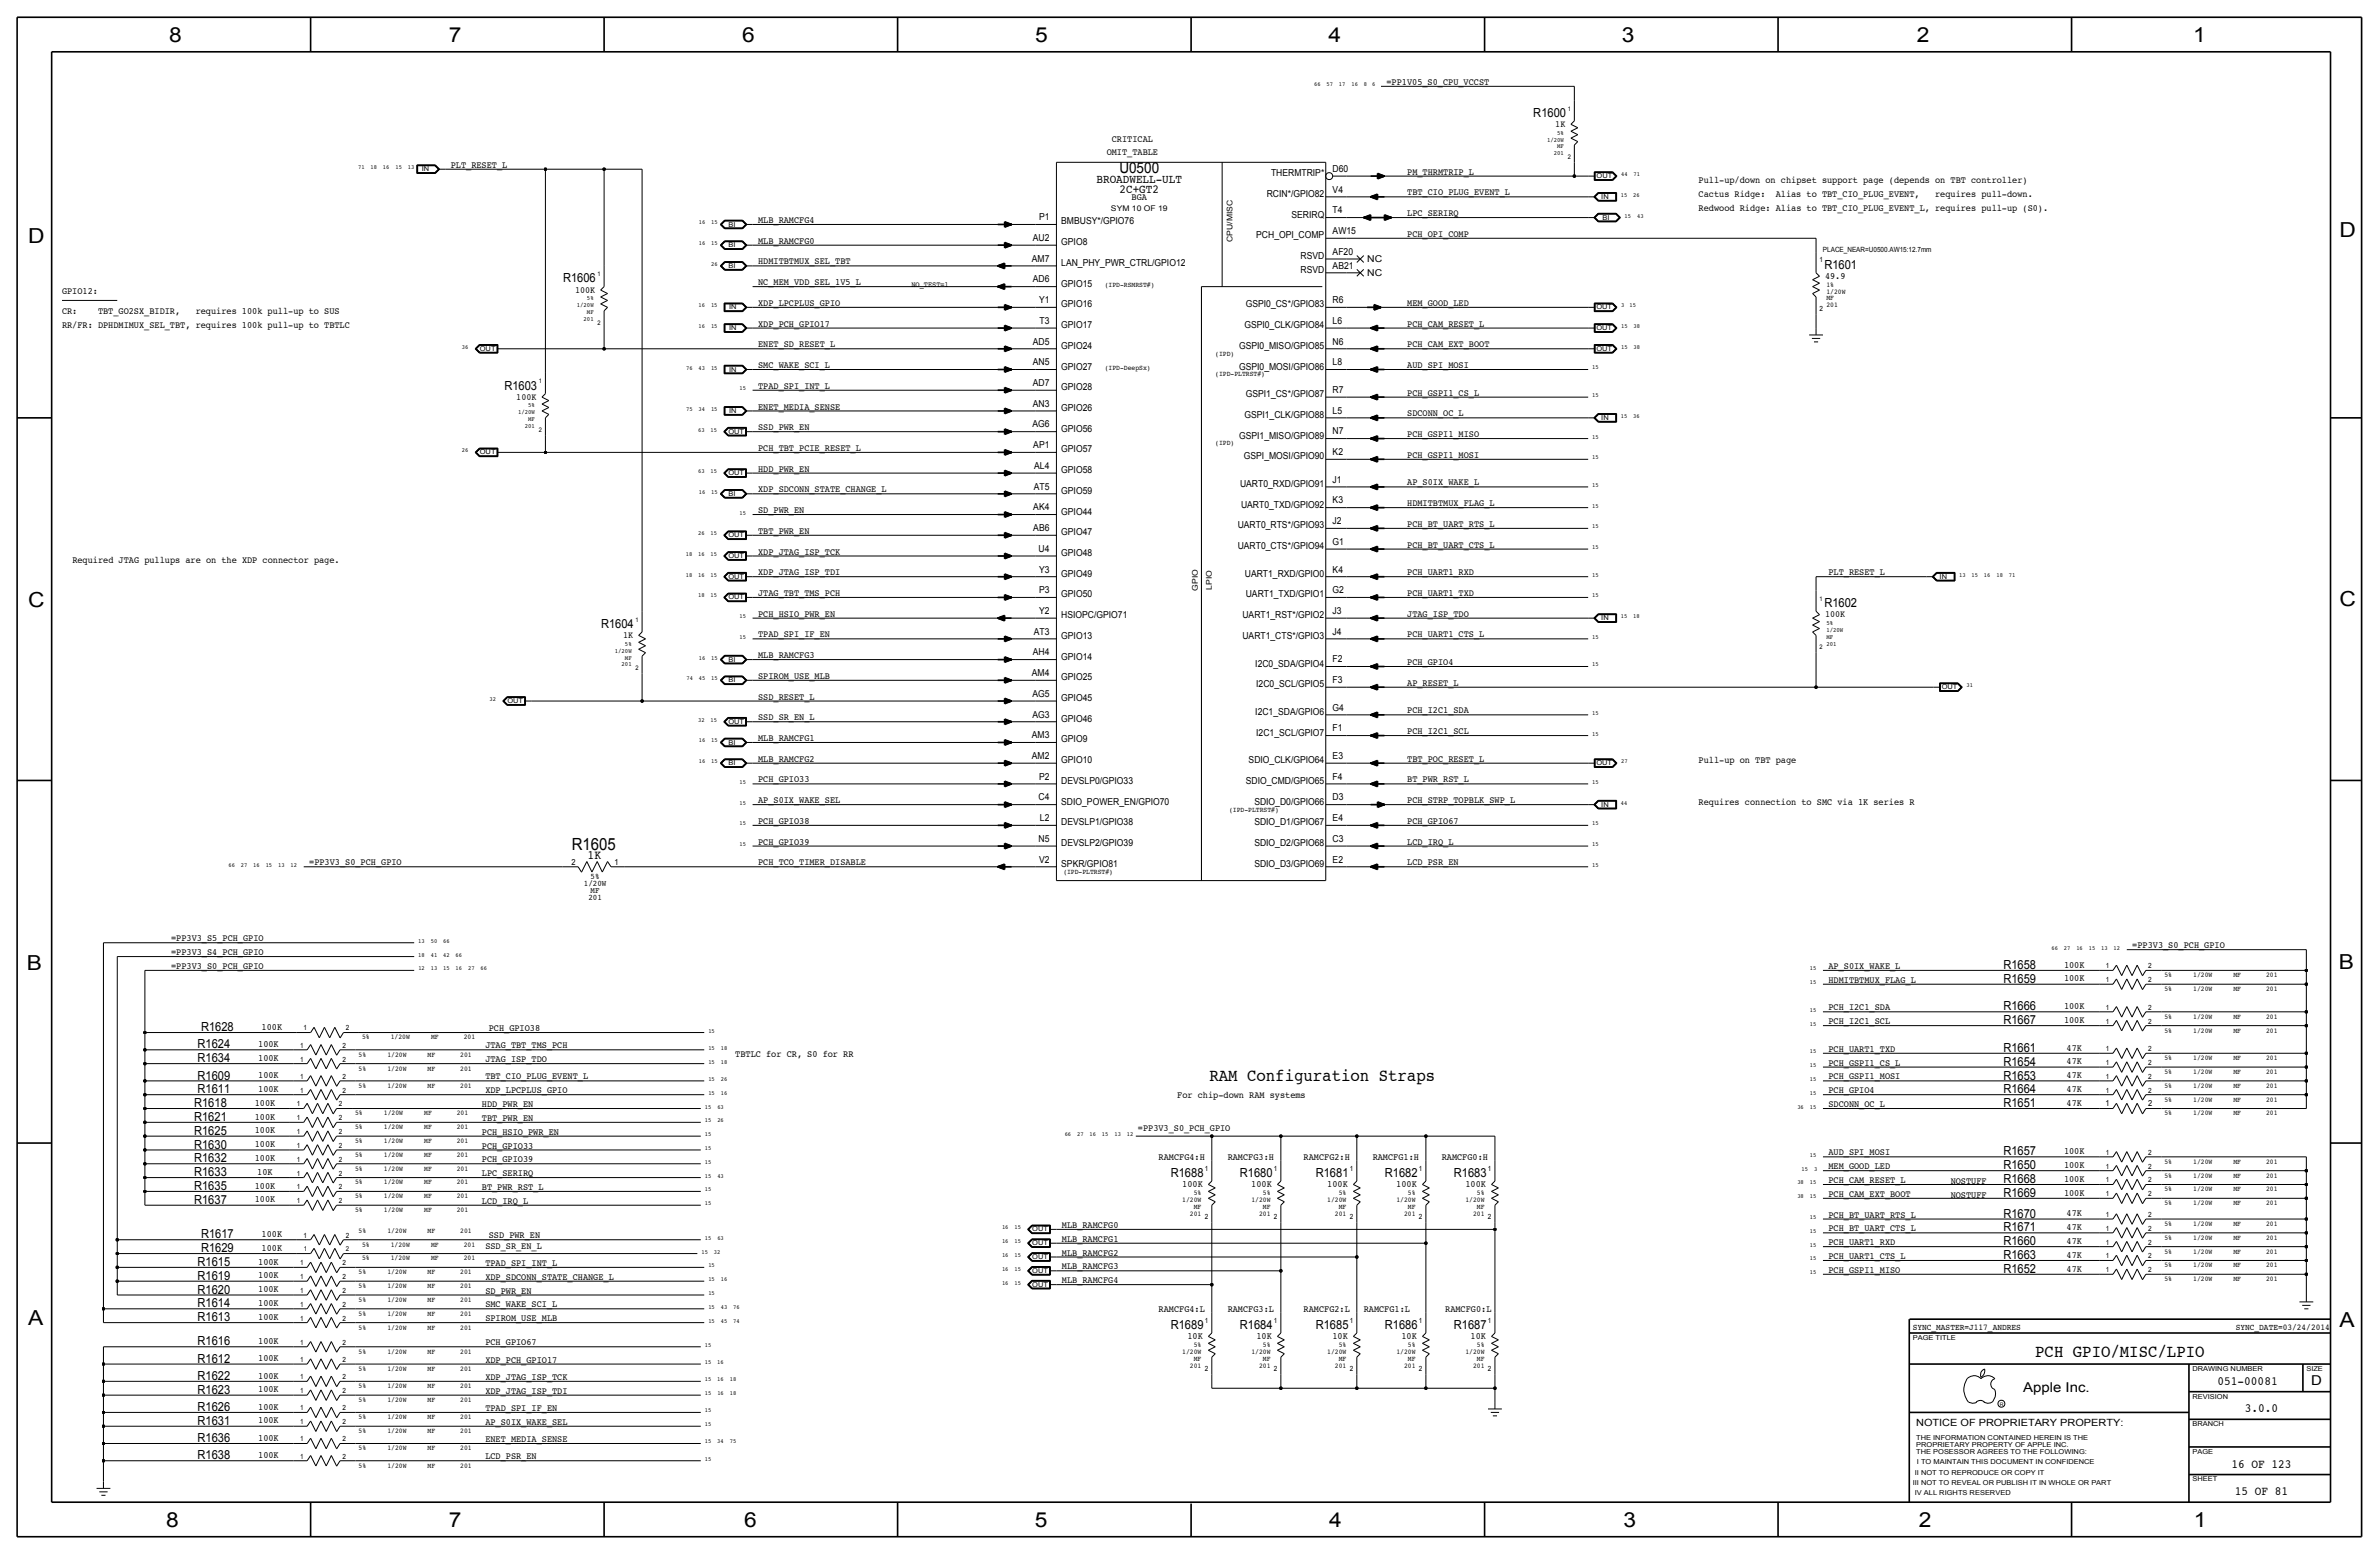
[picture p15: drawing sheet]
<svg xmlns="http://www.w3.org/2000/svg" width="875mm" height="572mm" viewBox="0 0 875 572" stroke-linecap="round" stroke-linejoin="round" font-family="sans-serif">
<defs><g id="words">
<g font-size="7.6">
<text x="62.2" y="15.5">8</text>
<text x="165" y="15.5">7</text>
<text x="273" y="15.5">6</text>
<text x="380.7" y="15.5">5</text>
<text x="488.6" y="15.5">4</text>
<text x="596.6" y="15.5">3</text>
<text x="705.1" y="15.5">2</text>
<text x="806.7" y="15.5">1</text>
<text x="10.4" y="89.4">D</text>
<text x="860.5" y="87.1">D</text>
<text x="10.4" y="223.3">C</text>
<text x="860.5" y="222.8">C</text>
<text x="9.8" y="356.6">B</text>
<text x="860.2" y="356.4">B</text>
<text x="10.4" y="487.4">A</text>
<text x="860.5" y="488.2">A</text>
<text x="61.2" y="561.6">8</text>
<text x="165" y="561.6">7</text>
<text x="273.8" y="561.6">6</text>
<text x="380.7" y="561.6">5</text>
<text x="488.9" y="561.6">4</text>
<text x="597.1" y="561.6">3</text>
<text x="705.8" y="561.6">2</text>
<text x="806.9" y="561.6">1</text>
</g>
<g font-size="6.5">
<text x="444.8" y="397.5">RAM Configuration Straps</text>
<text x="748.6" y="499.1">PCH GPIO/MISC/LPIO</text>
</g>
<text font-size="6.2" x="210.3" y="312.4">R1605</text>
<text font-size="5.6" x="411.7" y="63.5">U0500</text>
<g font-size="5">
<text x="850.1" y="509.3">D</text>
<text x="744.2" y="511.8">Apple Inc.</text>
</g>
<text font-size="4.7" x="216.1" y="316">1K</text>
<g font-size="4.6">
<text x="564" y="42.9">R1600</text>
<text x="671" y="98.8">R1601</text>
<text x="207.1" y="103.9">R1606</text>
<text x="185.5" y="143.3">R1603</text>
<text x="671" y="223.3">R1602</text>
<text x="221.1" y="230.9">R1604</text>
<text x="736.9" y="356.4">R1658</text>
<text x="736.9" y="361.4">R1659</text>
<text x="736.9" y="371.6">R1666</text>
<text x="736.9" y="376.7">R1667</text>
<text x="73.9" y="379.2">R1628</text>
<text x="72.7" y="385.6">R1624</text>
<text x="736.9" y="386.8">R1661</text>
<text x="72.7" y="390.7">R1634</text>
<text x="736.9" y="391.9">R1654</text>
<text x="72.7" y="397">R1609</text>
<text x="736.9" y="397">R1653</text>
<text x="71.4" y="407.2">R1618</text>
<text x="72.7" y="402.1">R1611</text>
<text x="736.9" y="407.2">R1651</text>
<text x="736.9" y="402.1">R1664</text>
<text x="71.4" y="412.2">R1621</text>
<text x="71.4" y="417.3">R1625</text>
<text x="71.4" y="422.4">R1630</text>
<text x="736.9" y="424.9">R1657</text>
<text x="71.4" y="427.5">R1632</text>
<text x="736.9" y="430">R1650</text>
<text x="71.4" y="437.6">R1635</text>
<text x="71.4" y="432.6">R1633</text>
<text x="430.6" y="432.8">R1688</text>
<text x="456" y="432.8">R1680</text>
<text x="484" y="432.8">R1681</text>
<text x="509.4" y="432.8">R1682</text>
<text x="534.8" y="432.8">R1683</text>
<text x="736.9" y="435.1">R1668</text>
<text x="71.4" y="442.7">R1637</text>
<text x="736.9" y="440.2">R1669</text>
<text x="736.9" y="447.8">R1670</text>
<text x="73.9" y="455.4">R1617</text>
<text x="736.9" y="452.9">R1671</text>
<text x="73.9" y="460.5">R1629</text>
<text x="736.9" y="458">R1660</text>
<text x="72.7" y="465.6">R1615</text>
<text x="736.9" y="463">R1663</text>
<text x="72.7" y="470.7">R1619</text>
<text x="736.9" y="468.1">R1652</text>
<text x="72.7" y="475.7">R1620</text>
<text x="72.7" y="480.8">R1614</text>
<text x="72.7" y="485.9">R1613</text>
<text x="430.6" y="488.7">R1689</text>
<text x="456" y="488.7">R1684</text>
<text x="484" y="488.7">R1685</text>
<text x="509.4" y="488.7">R1686</text>
<text x="534.8" y="488.7">R1687</text>
<text x="72.7" y="494.8">R1616</text>
<text x="72.7" y="501.1">R1612</text>
<text x="72.7" y="507.5">R1622</text>
<text x="815.7" y="509.3">051-00081</text>
<text x="72.7" y="512.6">R1623</text>
<text x="72.7" y="518.9">R1626</text>
<text x="825.7" y="519.4">3.0.0</text>
<text x="72.7" y="524">R1631</text>
<text x="72.7" y="530.4">R1636</text>
<text x="72.7" y="536.7">R1638</text>
<text x="820.8" y="539.8">16 OF 123</text>
<text x="822" y="549.9">15 OF 81</text>
</g>
<g font-size="4.5">
<text x="403.4" y="67.3">BROADWELL-ULT</text>
<text x="411.8" y="71.1">2C+GT2</text>
</g>
<text font-size="3.7" x="704.8" y="524.5">NOTICE OF PROPRIETARY PROPERTY:</text>
<g font-size="3.5">
<text x="510" y="31.2">=PP1V05_S0_CPU_VCCST</text>
<text x="572.1" y="46.7">1K</text>
<text x="408.9" y="52.1">CRITICAL</text>
<text x="407.1" y="57.1">OMIT_TABLE</text>
<text x="165.8" y="61.7">PLT_RESET_L</text>
<text x="467.5" y="64.8">THERMTRIP*</text>
<text x="490.2" y="63.2">D60</text>
<text x="517.6" y="64.2">PM_THRMTRIP_L</text>
<text x="490.2" y="70.9">V4</text>
<text x="517.6" y="71.9">TBT_CIO_PLUG_EVENT_L</text>
<text x="624.8" y="67.3">Pull-up/down on chipset support page (depends on TBT controller)</text>
<text x="416.2" y="73.7">BGA</text>
<text x="465.9" y="72.4">RCIN*/GPIO82</text>
<text x="624.8" y="72.4">Cactus Ridge:</text>
<text x="624.8" y="77.5">Redwood Ridge: Alias to TBT_CIO_PLUG_EVENT_L, requires pull-up (S0).</text>
<text x="653.2" y="72.4">Alias to TBT_CIO_PLUG_EVENT,</text>
<text x="711.8" y="72.4">requires pull-down.</text>
<text x="278.8" y="82">MLB_RAMCFG4</text>
<text x="382.2" y="81">P1</text>
<text x="390.3" y="82.6">BMBUSY*/GPIO76</text>
<text x="475" y="80">SERIRQ</text>
<text x="490.2" y="78.5">T4</text>
<text x="517.6" y="79.5">LPC_SERIRQ</text>
<text x="278.8" y="89.6">MLB_RAMCFG0</text>
<text x="379.9" y="88.6">AU2</text>
<text x="462.1" y="87.6">PCH_OPI_COMP</text>
<text x="490.2" y="86.1">AW15</text>
<text x="517.6" y="87.1">PCH_OPI_COMP</text>
<text x="390.3" y="90.2">GPIO8</text>
<text x="478.4" y="95.3">RSVD</text>
<text x="490.2" y="93.7">AF20</text>
<text x="278.8" y="97.3">HDMITBTMUX_SEL_TBT</text>
<text x="379.5" y="96.3">AM7</text>
<text x="390.3" y="97.8">LAN_PHY_PWR_CTRL/GPIO12</text>
<text x="478.4" y="100.3">RSVD</text>
<text x="490.2" y="98.8">AB21</text>
<text x="502.9" y="96.5">NC</text>
<text x="502.9" y="101.6">NC</text>
<text x="22.8" y="108">GPIO12:</text>
<text x="211.5" y="107.7">100K</text>
<text x="278.8" y="104.9">NC_MEM_VDD_SEL_1V5_L</text>
<text x="379.9" y="103.9">AD6</text>
<text x="390.3" y="105.4">GPIO15</text>
<text x="671.3" y="102.6">49.9</text>
<text x="278.8" y="112.5">XDP_LPCPLUS_GPIO</text>
<text x="382.2" y="111.5">Y1</text>
<text x="390.3" y="113">GPIO16</text>
<text x="458.2" y="113">GSPI0_CS*/GPIO83</text>
<text x="490.2" y="111.5">R6</text>
<text x="517.6" y="112.5">MEM_GOOD_LED</text>
<text x="22.8" y="115.6">CR:</text>
<text x="36" y="115.6">TBT_GO2SX_BIDIR,</text>
<text x="72" y="115.6">requires 100k pull-up to SUS</text>
<text x="382.4" y="119.1">T3</text>
<text x="490.2" y="119.1">L6</text>
<text x="22.8" y="120.7">RR/FR: DPHDMIMUX_SEL_TBT, requires 100k pull-up to TBTLC</text>
<text x="278.8" y="120.1">XDP_PCH_GPIO17</text>
<text x="390.3" y="120.7">GPIO17</text>
<text x="457.7" y="120.7">GSPI0_CLK/GPIO84</text>
<text x="517.6" y="120.1">PCH_CAM_RESET_L</text>
<text x="278.8" y="127.7">ENET_SD_RESET_L</text>
<text x="379.9" y="126.7">AD5</text>
<text x="390.3" y="128.3">GPIO24</text>
<text x="455.8" y="128.3">GSPI0_MISO/GPIO85</text>
<text x="490.2" y="126.7">N6</text>
<text x="517.6" y="127.7">PCH_CAM_EXT_BOOT</text>
<text x="278.8" y="135.4">SMC_WAKE_SCI_L</text>
<text x="379.9" y="134.4">AN5</text>
<text x="390.3" y="135.9">GPIO27</text>
<text x="455.8" y="135.9">GSPI0_MOSI/GPIO86</text>
<text x="490.2" y="134.4">L8</text>
<text x="517.6" y="135.4">AUD_SPI_MOSI</text>
<text x="278.8" y="143">TPAD_SPI_INT_L</text>
<text x="379.9" y="142">AD7</text>
<text x="390.3" y="143.5">GPIO28</text>
<text x="189.9" y="147.1">100K</text>
<text x="379.9" y="149.6">AN3</text>
<text x="458.2" y="146.1">GSPI1_CS*/GPIO87</text>
<text x="490.2" y="144.5">R7</text>
<text x="517.6" y="145.5">PCH_GSPI1_CS_L</text>
<text x="278.8" y="150.6">ENET_MEDIA_SENSE</text>
<text x="390.3" y="151.1">GPIO26</text>
<text x="457.7" y="153.7">GSPI1_CLK/GPIO88</text>
<text x="490.2" y="152.1">L5</text>
<text x="517.6" y="153.1">SDCONN_OC_L</text>
<text x="278.8" y="158.2">SSD_PWR_EN</text>
<text x="379.7" y="157.2">AG6</text>
<text x="390.3" y="158.8">GPIO56</text>
<text x="455.8" y="161.3">GSPI1_MISO/GPIO89</text>
<text x="490.2" y="159.8">N7</text>
<text x="517.6" y="160.8">PCH_GSPI1_MISO</text>
<text x="278.8" y="165.9">PCH_TBT_PCIE_RESET_L</text>
<text x="380.1" y="164.8">AP1</text>
<text x="390.3" y="166.4">GPIO57</text>
<text x="490.2" y="167.4">K2</text>
<text x="278.8" y="173.5">HDD_PWR_EN</text>
<text x="380.4" y="172.5">AL4</text>
<text x="390.3" y="174">GPIO58</text>
<text x="457.5" y="168.9">GSPI_MOSI/GPIO90</text>
<text x="517.6" y="168.4">PCH_GSPI1_MOSI</text>
<text x="456.1" y="179.1">UART0_RXD/GPIO91</text>
<text x="490.2" y="177.5">J1</text>
<text x="517.6" y="178.5">AP_S0IX_WAKE_L</text>
<text x="278.8" y="181.1">XDP_SDCONN_STATE_CHANGE_L</text>
<text x="380.2" y="180.1">AT5</text>
<text x="390.3" y="181.6">GPIO59</text>
<text x="490.2" y="185.2">K3</text>
<text x="278.8" y="188.7">SD_PWR_EN</text>
<text x="380.1" y="187.7">AK4</text>
<text x="390.3" y="189.2">GPIO44</text>
<text x="456.5" y="186.7">UART0_TXD/GPIO92</text>
<text x="517.6" y="186.2">HDMITBTMUX_FLAG_L</text>
<text x="278.8" y="196.3">TBT_PWR_EN</text>
<text x="380.1" y="195.3">AB6</text>
<text x="390.3" y="196.9">GPIO47</text>
<text x="455.2" y="194.3">UART0_RTS*/GPIO93</text>
<text x="490.2" y="192.8">J2</text>
<text x="517.6" y="193.8">PCH_BT_UART_RTS_L</text>
<text x="278.8" y="203.9">XDP_JTAG_ISP_TCK</text>
<text x="382" y="202.9">U4</text>
<text x="455.2" y="201.9">UART0_CTS*/GPIO94</text>
<text x="490.2" y="200.4">G1</text>
<text x="517.6" y="201.4">PCH_BT_UART_CTS_L</text>
<text x="26.6" y="207">Required JTAG pullups are on the XDP connector page.</text>
<text x="390.3" y="204.5">GPIO48</text>
<text x="278.8" y="211.6">XDP_JTAG_ISP_TDI</text>
<text x="382.2" y="210.6">Y3</text>
<text x="390.3" y="212.1">GPIO49</text>
<text x="457.9" y="212.1">UART1_RXD/GPIO0</text>
<text x="490.2" y="210.6">K4</text>
<text x="517.6" y="211.6">PCH_UART1_RXD</text>
<text x="672.5" y="211.6">PLT_RESET_L</text>
<text x="278.8" y="219.2">JTAG_TBT_TMS_PCH</text>
<text x="382.2" y="218.2">P3</text>
<text x="390.3" y="219.7">GPIO50</text>
<text x="458.2" y="219.7">UART1_TXD/GPIO1</text>
<text x="490.2" y="218.2">G2</text>
<text x="517.6" y="219.2">PCH_UART1_TXD</text>
<text x="278.8" y="226.8">PCH_HSIO_PWR_EN</text>
<text x="382.2" y="225.8">Y2</text>
<text x="390.3" y="227.3">HSIOPC/GPIO71</text>
<text x="457" y="227.3">UART1_RST*/GPIO2</text>
<text x="490.2" y="225.8">J3</text>
<text x="517.6" y="226.8">JTAG_ISP_TDO</text>
<text x="671.3" y="227.1">100K</text>
<text x="380.2" y="233.4">AT3</text>
<text x="490.2" y="233.4">J4</text>
<text x="229.2" y="234.7">1K</text>
<text x="278.8" y="234.4">TPAD_SPI_IF_EN</text>
<text x="390.3" y="234.9">GPIO13</text>
<text x="457" y="235">UART1_CTS*/GPIO3</text>
<text x="517.6" y="234.4">PCH_UART1_CTS_L</text>
<text x="278.8" y="242">MLB_RAMCFG3</text>
<text x="379.9" y="241">AH4</text>
<text x="390.3" y="242.6">GPIO14</text>
<text x="461.7" y="245.1">I2C0_SDA/GPIO4</text>
<text x="490.2" y="243.6">F2</text>
<text x="517.6" y="244.6">PCH_GPIO4</text>
<text x="278.8" y="249.7">SPIROM_USE_MLB</text>
<text x="379.5" y="248.7">AM4</text>
<text x="390.3" y="250.2">GPIO25</text>
<text x="490.2" y="251.2">F3</text>
<text x="278.8" y="257.3">SSD_RESET_L</text>
<text x="379.7" y="256.3">AG5</text>
<text x="390.3" y="257.8">GPIO45</text>
<text x="462.1" y="252.7">I2C0_SCL/GPIO5</text>
<text x="517.6" y="252.2">AP_RESET_L</text>
<text x="379.7" y="263.9">AG3</text>
<text x="461.7" y="262.9">I2C1_SDA/GPIO6</text>
<text x="490.2" y="261.4">G4</text>
<text x="517.6" y="262.4">PCH_I2C1_SDA</text>
<text x="278.8" y="264.9">SSD_SR_EN_L</text>
<text x="390.3" y="265.4">GPIO46</text>
<text x="490.2" y="269">F1</text>
<text x="517.6" y="270">PCH_I2C1_SCL</text>
<text x="278.8" y="272.5">MLB_RAMCFG1</text>
<text x="379.5" y="271.5">AM3</text>
<text x="390.3" y="273">GPIO9</text>
<text x="462.1" y="270.5">I2C1_SCL/GPIO7</text>
<text x="278.8" y="280.1">MLB_RAMCFG2</text>
<text x="379.5" y="279.1">AM2</text>
<text x="390.3" y="280.7">GPIO10</text>
<text x="459.3" y="280.7">SDIO_CLK/GPIO64</text>
<text x="490.2" y="279.1">E3</text>
<text x="517.6" y="280.1">TBT_POC_RESET_L</text>
<text x="624.8" y="280.7">Pull-up on TBT page</text>
<text x="278.8" y="287.8">PCH_GPIO33</text>
<text x="382.2" y="286.8">P2</text>
<text x="490.2" y="286.8">F4</text>
<text x="517.6" y="287.8">BT_PWR_RST_L</text>
<text x="390.3" y="288.3">DEVSLP0/GPIO33</text>
<text x="458.2" y="288.3">SDIO_CMD/GPIO65</text>
<text x="278.8" y="295.4">AP_S0IX_WAKE_SEL</text>
<text x="382" y="294.4">C4</text>
<text x="390.3" y="295.9">SDIO_POWER_EN/GPIO70</text>
<text x="461.4" y="295.9">SDIO_D0/GPIO66</text>
<text x="490.2" y="294.4">D3</text>
<text x="517.6" y="295.4">PCH_STRP_TOPBLK_SWP_L</text>
<text x="624.8" y="295.9">Requires connection to SMC via 1K series R</text>
<text x="278.8" y="303">PCH_GPIO38</text>
<text x="382.5" y="302">L2</text>
<text x="390.3" y="303.5">DEVSLP1/GPIO38</text>
<text x="461.4" y="303.5">SDIO_D1/GPIO67</text>
<text x="490.2" y="302">E4</text>
<text x="517.6" y="303">PCH_GPIO67</text>
<text x="278.8" y="310.6">PCH_GPIO39</text>
<text x="382" y="309.6">N5</text>
<text x="390.3" y="311.1">DEVSLP2/GPIO39</text>
<text x="461.4" y="311.2">SDIO_D2/GPIO68</text>
<text x="490.2" y="309.6">C3</text>
<text x="517.6" y="310.6">LCD_IRQ_L</text>
<text x="382.2" y="317.2">V2</text>
<text x="490.2" y="317.2">E2</text>
<text x="113.7" y="318.3">=PP3V3_S0_PCH_GPIO</text>
<text x="278.8" y="318.3">PCH_TCO_TIMER_DISABLE</text>
<text x="390.3" y="318.8">SPKR/GPIO81</text>
<text x="461.4" y="318.8">SDIO_D3/GPIO69</text>
<text x="517.6" y="318.2">LCD_PSR_EN</text>
<text x="62.9" y="346.2">=PP3V3_S5_PCH_GPIO</text>
<text x="62.9" y="351.3">=PP3V3_S4_PCH_GPIO</text>
<text x="784.3" y="348.7">=PP3V3_S0_PCH_GPIO</text>
<text x="62.9" y="356.4">=PP3V3_S0_PCH_GPIO</text>
<text x="672.5" y="356.3">AP_S0IX_WAKE_L</text>
<text x="759.2" y="355.9">100K</text>
<text x="672.5" y="361.4">HDMITBTMUX_FLAG_L</text>
<text x="759.2" y="360.9">100K</text>
<text x="672.5" y="371.6">PCH_I2C1_SDA</text>
<text x="759.2" y="371.1">100K</text>
<text x="672.5" y="376.7">PCH_I2C1_SCL</text>
<text x="759.2" y="376.2">100K</text>
<text x="96.2" y="378.7">100K</text>
<text x="179.8" y="379.2">PCH_GPIO38</text>
<text x="95" y="385.1">100K</text>
<text x="178.5" y="385.6">JTAG_TBT_TMS_PCH</text>
<text x="270.5" y="388.6">TBTLC for CR, S0 for RR</text>
<text x="672.5" y="386.8">PCH_UART1_TXD</text>
<text x="760.1" y="386.3">47K</text>
<text x="95" y="390.1">100K</text>
<text x="178.5" y="390.7">JTAG_ISP_TDO</text>
<text x="672.5" y="391.9">PCH_GSPI1_CS_L</text>
<text x="760.1" y="391.4">47K</text>
<text x="95" y="401.6">100K</text>
<text x="95" y="396.5">100K</text>
<text x="178.5" y="397">TBT_CIO_PLUG_EVENT_L</text>
<text x="672.5" y="397">PCH_GSPI1_MOSI</text>
<text x="760.1" y="396.5">47K</text>
<text x="760.1" y="401.6">47K</text>
<text x="93.7" y="406.7">100K</text>
<text x="177.2" y="407.2">HDD_PWR_EN</text>
<text x="178.5" y="402.1">XDP_LPCPLUS_GPIO</text>
<text x="433" y="403.9">For chip-down RAM systems</text>
<text x="672.5" y="407.1">SDCONN_OC_L</text>
<text x="672.5" y="402.1">PCH_GPIO4</text>
<text x="760.1" y="406.7">47K</text>
<text x="93.7" y="411.7">100K</text>
<text x="177.2" y="412.2">TBT_PWR_EN</text>
<text x="93.7" y="416.8">100K</text>
<text x="177.2" y="417.3">PCH_HSIO_PWR_EN</text>
<text x="418.5" y="416">=PP3V3_S0_PCH_GPIO</text>
<text x="93.7" y="421.9">100K</text>
<text x="177.2" y="422.4">PCH_GPIO33</text>
<text x="672.5" y="424.9">AUD_SPI_MOSI</text>
<text x="759.2" y="424.4">100K</text>
<text x="93.7" y="427">100K</text>
<text x="177.2" y="427.5">PCH_GPIO39</text>
<text x="426.2" y="426.7">RAMCFG4:H</text>
<text x="451.6" y="426.7">RAMCFG3:H</text>
<text x="479.5" y="426.7">RAMCFG2:H</text>
<text x="504.9" y="426.7">RAMCFG1:H</text>
<text x="530.3" y="426.7">RAMCFG0:H</text>
<text x="672.5" y="430">MEM_GOOD_LED</text>
<text x="759.2" y="429.5">100K</text>
<text x="93.7" y="437.1">100K</text>
<text x="94.6" y="432.1">10K</text>
<text x="177.2" y="432.5">LPC_SERIRQ</text>
<text x="177.2" y="437.6">BT_PWR_RST_L</text>
<text x="434.9" y="436.6">100K</text>
<text x="460.3" y="436.6">100K</text>
<text x="488.2" y="436.6">100K</text>
<text x="513.6" y="436.6">100K</text>
<text x="539" y="436.6">100K</text>
<text x="672.5" y="435.1">PCH_CAM_RESET_L</text>
<text x="717.5" y="435.6">NOSTUFF</text>
<text x="759.2" y="434.6">100K</text>
<text x="93.7" y="442.2">100K</text>
<text x="177.2" y="442.7">LCD_IRQ_L</text>
<text x="672.5" y="440.2">PCH_CAM_EXT_BOOT</text>
<text x="717.5" y="440.7">NOSTUFF</text>
<text x="759.2" y="439.7">100K</text>
<text x="672.5" y="447.8">PCH_BT_UART_RTS_L</text>
<text x="760.1" y="447.3">47K</text>
<text x="96.2" y="454.9">100K</text>
<text x="179.8" y="455.4">SSD_PWR_EN</text>
<text x="390.6" y="451.6">MLB_RAMCFG0</text>
<text x="672.5" y="452.9">PCH_BT_UART_CTS_L</text>
<text x="760.1" y="452.4">47K</text>
<text x="96.2" y="460">100K</text>
<text x="178.5" y="459.2">SSD_SR_EN_L</text>
<text x="390.6" y="461.8">MLB_RAMCFG2</text>
<text x="390.6" y="456.7">MLB_RAMCFG1</text>
<text x="672.5" y="457.9">PCH_UART1_RXD</text>
<text x="760.1" y="457.5">47K</text>
<text x="95" y="465.1">100K</text>
<text x="178.5" y="465.6">TPAD_SPI_INT_L</text>
<text x="390.6" y="466.8">MLB_RAMCFG3</text>
<text x="672.5" y="463">PCH_UART1_CTS_L</text>
<text x="760.1" y="467.6">47K</text>
<text x="760.1" y="462.5">47K</text>
<text x="95" y="470.2">100K</text>
<text x="178.5" y="470.6">XDP_SDCONN_STATE_CHANGE_L</text>
<text x="390.6" y="471.9">MLB_RAMCFG4</text>
<text x="672.5" y="468.1">PCH_GSPI1_MISO</text>
<text x="95" y="475.2">100K</text>
<text x="178.5" y="475.7">SD_PWR_EN</text>
<text x="95" y="480.3">100K</text>
<text x="95" y="485.4">100K</text>
<text x="178.5" y="485.9">SPIROM_USE_MLB</text>
<text x="178.5" y="480.8">SMC_WAKE_SCI_L</text>
<text x="426.2" y="482.6">RAMCFG4:L</text>
<text x="451.6" y="482.6">RAMCFG3:L</text>
<text x="479.5" y="482.6">RAMCFG2:L</text>
<text x="501.6" y="482.6">RAMCFG1:L</text>
<text x="531.6" y="482.6">RAMCFG0:L</text>
<text x="95" y="494.3">100K</text>
<text x="178.5" y="494.8">PCH_GPIO67</text>
<text x="436.7" y="492.5">10K</text>
<text x="462.1" y="492.5">10K</text>
<text x="490.1" y="492.5">10K</text>
<text x="515.5" y="492.5">10K</text>
<text x="540.9" y="492.5">10K</text>
<text x="95" y="500.6">100K</text>
<text x="178.5" y="501.1">XDP_PCH_GPIO17</text>
<text x="95" y="507">100K</text>
<text x="178.5" y="507.5">XDP_JTAG_ISP_TCK</text>
<text x="95" y="512.1">100K</text>
<text x="178.5" y="512.6">XDP_JTAG_ISP_TDI</text>
<text x="95" y="518.4">100K</text>
<text x="178.5" y="518.9">TPAD_SPI_IF_EN</text>
<text x="95" y="523.5">100K</text>
<text x="178.5" y="524">AP_S0IX_WAKE_SEL</text>
<text x="95" y="529.8">100K</text>
<text x="178.5" y="530.3">ENET_MEDIA_SENSE</text>
<text x="95" y="536.2">100K</text>
<text x="178.5" y="536.7">LCD_PSR_EN</text>
</g>
<g font-size="3.2">
<text x="703.5" y="488.9">SYNC_MASTER=J117_ANDRES</text>
<text x="822.3" y="488.9">SYNC_DATE=03/24/2014</text>
</g>
<g font-size="3.1">
<text x="210.3" y="318">2</text>
<text x="217.2" y="323.3">5%</text>
<text x="226" y="318">1</text>
<text x="214.8" y="325.9">1/20W</text>
<text x="217.2" y="328.4">MF</text>
<text x="216.4" y="331">201</text>
<text x="774.4" y="406.9">1</text>
<text x="790.1" y="406.9">2</text>
</g>
<g font-size="2.9">
<text x="408.6" y="77.5">SYM 10 OF 19</text>
<text x="453.3" y="89" transform="rotate(-90 453.3 89)">CPU/MISC</text>
<text x="335.2" y="105.4">NO_TEST=1</text>
<text x="440.6" y="217.3" transform="rotate(-90 440.6 217.3)">GPIO</text>
<text x="445.7" y="217" transform="rotate(-90 445.7 217)">LPIO</text>
</g>
<g font-size="2.6">
<text x="670.5" y="92.7">PLACE_NEAR=U0500.AW15:12.7mm</text>
<text x="669.2" y="96.5">1</text>
<text x="406.3" y="105.4">(IPD-RSMRST#)</text>
<text x="671.8" y="105.4">1%</text>
<text x="671.8" y="107.9">1/20W</text>
<text x="671.8" y="113">201</text>
<text x="671.8" y="110.5">MF</text>
<text x="669.2" y="114.3">2</text>
<text x="447" y="130.8">(IPD)</text>
<text x="406.3" y="135.9">(IPD-DeepSx)</text>
<text x="447" y="138.4">(IPD-PLTRST#)</text>
<text x="447" y="163.8">(IPD)</text>
<text x="452.1" y="298.4">(IPD-PLTRST#)</text>
<text x="391.1" y="321.3">(IPD-PLTRST#)</text>
<text x="774.6" y="356.1">1</text>
<text x="790.1" y="356.1">2</text>
<text x="796.1" y="359.4">5%</text>
<text x="806.7" y="359.4">1/20W</text>
<text x="821.5" y="359.4">MF</text>
<text x="833.5" y="359.4">201</text>
<text x="774.6" y="361.2">1</text>
<text x="790.1" y="361.2">2</text>
<text x="796.1" y="364.5">5%</text>
<text x="806.7" y="364.5">1/20W</text>
<text x="821.5" y="364.5">MF</text>
<text x="833.5" y="364.5">201</text>
<text x="774.6" y="371.3">1</text>
<text x="790.1" y="371.3">2</text>
<text x="774.6" y="376.4">1</text>
<text x="790.1" y="376.4">2</text>
<text x="796.1" y="374.6">5%</text>
<text x="806.7" y="374.6">1/20W</text>
<text x="821.5" y="374.6">MF</text>
<text x="833.5" y="374.6">201</text>
<text x="111.7" y="379">1</text>
<text x="127.2" y="379">2</text>
<text x="133.2" y="382.3">5%</text>
<text x="143.7" y="382.3">1/20W</text>
<text x="158.6" y="382.3">MF</text>
<text x="170.6" y="382.3">201</text>
<text x="796.1" y="379.7">5%</text>
<text x="806.7" y="379.7">1/20W</text>
<text x="821.5" y="379.7">MF</text>
<text x="833.5" y="379.7">201</text>
<text x="110.4" y="385.3">1</text>
<text x="125.9" y="385.3">2</text>
<text x="131.9" y="388.6">5%</text>
<text x="142.5" y="388.6">1/20W</text>
<text x="157.3" y="388.6">MF</text>
<text x="169.3" y="388.6">201</text>
<text x="774.6" y="386.6">1</text>
<text x="790.1" y="386.6">2</text>
<text x="796.1" y="389.9">5%</text>
<text x="806.7" y="389.9">1/20W</text>
<text x="821.5" y="389.9">MF</text>
<text x="833.5" y="389.9">201</text>
<text x="110.4" y="390.4">1</text>
<text x="125.9" y="390.4">2</text>
<text x="131.9" y="393.7">5%</text>
<text x="142.5" y="393.7">1/20W</text>
<text x="157.3" y="393.7">MF</text>
<text x="169.3" y="393.7">201</text>
<text x="774.6" y="391.7">1</text>
<text x="790.1" y="391.7">2</text>
<text x="796.1" y="395">5%</text>
<text x="806.7" y="395">1/20W</text>
<text x="821.5" y="395">MF</text>
<text x="833.5" y="395">201</text>
<text x="110.4" y="401.8">1</text>
<text x="110.4" y="396.7">1</text>
<text x="125.9" y="396.7">2</text>
<text x="125.9" y="401.8">2</text>
<text x="131.9" y="400.1">5%</text>
<text x="142.5" y="400.1">1/20W</text>
<text x="157.3" y="400.1">MF</text>
<text x="169.3" y="400.1">201</text>
<text x="774.6" y="396.7">1</text>
<text x="774.6" y="401.8">1</text>
<text x="790.1" y="396.7">2</text>
<text x="790.1" y="401.8">2</text>
<text x="796.1" y="400.1">5%</text>
<text x="806.7" y="400.1">1/20W</text>
<text x="821.5" y="400">MF</text>
<text x="833.5" y="400">201</text>
<text x="109.1" y="406.9">1</text>
<text x="124.7" y="406.9">2</text>
<text x="796.1" y="405.1">5%</text>
<text x="806.7" y="405.1">1/20W</text>
<text x="821.5" y="405.1">MF</text>
<text x="833.5" y="405.1">201</text>
<text x="109.1" y="412">1</text>
<text x="124.7" y="412">2</text>
<text x="130.6" y="410.2">5%</text>
<text x="141.2" y="410.2">1/20W</text>
<text x="156" y="410.2">MF</text>
<text x="168" y="410.2">201</text>
<text x="796.1" y="410.2">5%</text>
<text x="806.7" y="410.2">1/20W</text>
<text x="821.5" y="410.2">MF</text>
<text x="833.5" y="410.2">201</text>
<text x="109.1" y="417.1">1</text>
<text x="124.7" y="417.1">2</text>
<text x="130.6" y="415.3">5%</text>
<text x="141.2" y="415.3">1/20W</text>
<text x="156" y="415.3">MF</text>
<text x="168" y="415.3">201</text>
<text x="109.1" y="422.1">1</text>
<text x="124.7" y="422.1">2</text>
<text x="130.6" y="420.4">5%</text>
<text x="130.6" y="425.4">5%</text>
<text x="141.2" y="420.4">1/20W</text>
<text x="141.2" y="425.4">1/20W</text>
<text x="156" y="420.4">MF</text>
<text x="156" y="425.4">MF</text>
<text x="168" y="425.4">201</text>
<text x="168" y="420.4">201</text>
<text x="774.6" y="424.7">1</text>
<text x="790.1" y="424.7">2</text>
<text x="109.1" y="427.2">1</text>
<text x="124.7" y="427.2">2</text>
<text x="130.6" y="430.5">5%</text>
<text x="141.2" y="430.5">1/20W</text>
<text x="156" y="430.5">MF</text>
<text x="168" y="430.5">201</text>
<text x="443.1" y="430.5">1</text>
<text x="468.5" y="430.5">1</text>
<text x="496.5" y="430.5">1</text>
<text x="521.9" y="430.5">1</text>
<text x="547.3" y="430.5">1</text>
<text x="774.6" y="429.8">1</text>
<text x="790.1" y="429.8">2</text>
<text x="796.1" y="428">5%</text>
<text x="806.7" y="428">1/20W</text>
<text x="821.5" y="428">MF</text>
<text x="833.5" y="428">201</text>
<text x="109.1" y="437.4">1</text>
<text x="109.1" y="432.3">1</text>
<text x="124.7" y="437.4">2</text>
<text x="124.7" y="432.3">2</text>
<text x="130.6" y="435.6">5%</text>
<text x="141.2" y="435.6">1/20W</text>
<text x="156" y="435.6">MF</text>
<text x="168" y="435.6">201</text>
<text x="774.6" y="434.8">1</text>
<text x="790.1" y="434.8">2</text>
<text x="796.1" y="433.1">5%</text>
<text x="806.7" y="433.1">1/20W</text>
<text x="821.5" y="433.1">MF</text>
<text x="833.5" y="433.1">201</text>
<text x="109.1" y="442.5">1</text>
<text x="124.7" y="442.5">2</text>
<text x="130.6" y="440.7">5%</text>
<text x="141.2" y="440.7">1/20W</text>
<text x="156" y="440.7">MF</text>
<text x="168" y="440.7">201</text>
<text x="434.9" y="442">1/20W</text>
<text x="439.1" y="439.4">5%</text>
<text x="460.3" y="442">1/20W</text>
<text x="464.5" y="439.4">5%</text>
<text x="488.2" y="442">1/20W</text>
<text x="492.4" y="439.4">5%</text>
<text x="513.6" y="442">1/20W</text>
<text x="517.8" y="439.4">5%</text>
<text x="539" y="442">1/20W</text>
<text x="543.2" y="439.4">5%</text>
<text x="774.6" y="439.9">1</text>
<text x="790.1" y="439.9">2</text>
<text x="796.1" y="443.2">5%</text>
<text x="796.1" y="438.1">5%</text>
<text x="806.7" y="443.2">1/20W</text>
<text x="806.7" y="438.1">1/20W</text>
<text x="821.5" y="443.2">MF</text>
<text x="821.5" y="438.1">MF</text>
<text x="833.5" y="443.2">201</text>
<text x="833.5" y="438.1">201</text>
<text x="130.6" y="445.8">5%</text>
<text x="141.2" y="445.8">1/20W</text>
<text x="156" y="445.8">MF</text>
<text x="168" y="445.8">201</text>
<text x="437.7" y="447">201</text>
<text x="439.1" y="444.5">MF</text>
<text x="443.1" y="448.3">2</text>
<text x="463.1" y="447">201</text>
<text x="464.5" y="444.5">MF</text>
<text x="468.5" y="448.3">2</text>
<text x="491" y="447">201</text>
<text x="492.4" y="444.5">MF</text>
<text x="496.5" y="448.3">2</text>
<text x="516.4" y="447">201</text>
<text x="517.8" y="444.5">MF</text>
<text x="521.9" y="448.3">2</text>
<text x="541.8" y="447">201</text>
<text x="543.2" y="444.5">MF</text>
<text x="547.3" y="448.3">2</text>
<text x="774.6" y="447.5">1</text>
<text x="790.1" y="447.5">2</text>
<text x="111.7" y="455.2">1</text>
<text x="127.2" y="455.2">2</text>
<text x="131.9" y="453.4">5%</text>
<text x="142.5" y="453.4">1/20W</text>
<text x="157.3" y="453.4">MF</text>
<text x="169.3" y="453.4">201</text>
<text x="774.6" y="452.6">1</text>
<text x="790.1" y="452.6">2</text>
<text x="796.1" y="450.9">5%</text>
<text x="796.1" y="455.9">5%</text>
<text x="806.7" y="450.9">1/20W</text>
<text x="806.7" y="455.9">1/20W</text>
<text x="821.5" y="450.9">MF</text>
<text x="821.5" y="455.9">MF</text>
<text x="833.5" y="450.9">201</text>
<text x="833.5" y="455.9">201</text>
<text x="133.2" y="458.5">5%</text>
<text x="143.7" y="458.5">1/20W</text>
<text x="158.6" y="458.5">MF</text>
<text x="170.6" y="458.5">201</text>
<text x="774.6" y="457.7">1</text>
<text x="790.1" y="457.7">2</text>
<text x="796.1" y="461">5%</text>
<text x="806.7" y="461">1/20W</text>
<text x="821.5" y="461">MF</text>
<text x="833.5" y="461">201</text>
<text x="110.4" y="465.3">1</text>
<text x="125.9" y="465.3">2</text>
<text x="133.2" y="463.6">5%</text>
<text x="143.7" y="463.5">1/20W</text>
<text x="158.6" y="463.5">MF</text>
<text x="170.6" y="463.5">201</text>
<text x="774.6" y="467.9">1</text>
<text x="774.6" y="462.8">1</text>
<text x="790.1" y="462.8">2</text>
<text x="790.1" y="467.9">2</text>
<text x="796.1" y="466.1">5%</text>
<text x="806.7" y="466.1">1/20W</text>
<text x="821.5" y="466.1">MF</text>
<text x="833.5" y="466.1">201</text>
<text x="110.4" y="470.4">1</text>
<text x="125.9" y="470.4">2</text>
<text x="131.9" y="468.6">5%</text>
<text x="131.9" y="473.7">5%</text>
<text x="142.5" y="473.7">1/20W</text>
<text x="142.5" y="468.6">1/20W</text>
<text x="157.3" y="468.6">MF</text>
<text x="157.3" y="473.7">MF</text>
<text x="169.3" y="468.6">201</text>
<text x="169.3" y="473.7">201</text>
<text x="796.1" y="471.2">5%</text>
<text x="806.7" y="471.2">1/20W</text>
<text x="821.5" y="471.2">MF</text>
<text x="833.5" y="471.2">201</text>
<text x="110.4" y="475.5">1</text>
<text x="125.9" y="475.5">2</text>
<text x="131.9" y="478.8">5%</text>
<text x="142.5" y="478.8">1/20W</text>
<text x="157.3" y="478.8">MF</text>
<text x="169.3" y="478.8">201</text>
<text x="110.4" y="480.6">1</text>
<text x="110.4" y="485.6">1</text>
<text x="125.9" y="480.6">2</text>
<text x="125.9" y="485.6">2</text>
<text x="131.9" y="483.9">5%</text>
<text x="142.5" y="483.9">1/20W</text>
<text x="157.3" y="483.9">MF</text>
<text x="169.3" y="483.9">201</text>
<text x="131.9" y="488.9">5%</text>
<text x="142.5" y="488.9">1/20W</text>
<text x="157.3" y="488.9">MF</text>
<text x="169.3" y="488.9">201</text>
<text x="443.1" y="486.4">1</text>
<text x="468.5" y="486.4">1</text>
<text x="496.5" y="486.4">1</text>
<text x="521.9" y="486.4">1</text>
<text x="547.3" y="486.4">1</text>
<text x="110.4" y="494.5">1</text>
<text x="125.9" y="494.5">2</text>
<text x="131.9" y="497.8">5%</text>
<text x="142.5" y="497.8">1/20W</text>
<text x="157.3" y="497.8">MF</text>
<text x="169.3" y="497.8">201</text>
<text x="434.9" y="497.8">1/20W</text>
<text x="439.1" y="495.3">5%</text>
<text x="460.3" y="497.8">1/20W</text>
<text x="464.5" y="495.3">5%</text>
<text x="488.2" y="497.8">1/20W</text>
<text x="492.4" y="495.3">5%</text>
<text x="513.6" y="497.8">1/20W</text>
<text x="517.8" y="495.3">5%</text>
<text x="539" y="497.8">1/20W</text>
<text x="543.2" y="495.3">5%</text>
<text x="110.4" y="500.9">1</text>
<text x="125.9" y="500.9">2</text>
<text x="437.7" y="502.9">201</text>
<text x="439.1" y="500.4">MF</text>
<text x="463.1" y="502.9">201</text>
<text x="464.5" y="500.4">MF</text>
<text x="491" y="502.9">201</text>
<text x="492.4" y="500.4">MF</text>
<text x="516.4" y="502.9">201</text>
<text x="517.8" y="500.4">MF</text>
<text x="541.8" y="502.9">201</text>
<text x="543.2" y="500.4">MF</text>
<text x="110.4" y="507.2">1</text>
<text x="125.9" y="507.2">2</text>
<text x="131.9" y="504.2">5%</text>
<text x="142.5" y="504.2">1/20W</text>
<text x="157.3" y="504.2">MF</text>
<text x="169.3" y="504.2">201</text>
<text x="443.1" y="504.2">2</text>
<text x="468.5" y="504.2">2</text>
<text x="496.5" y="504.2">2</text>
<text x="521.9" y="504.2">2</text>
<text x="547.3" y="504.2">2</text>
<text x="110.4" y="512.3">1</text>
<text x="125.9" y="512.3">2</text>
<text x="131.9" y="510.5">5%</text>
<text x="131.9" y="515.6">5%</text>
<text x="142.5" y="510.5">1/20W</text>
<text x="142.5" y="515.6">1/20W</text>
<text x="157.3" y="510.5">MF</text>
<text x="157.3" y="515.6">MF</text>
<text x="169.3" y="510.5">201</text>
<text x="169.3" y="515.6">201</text>
<text x="110.4" y="518.7">1</text>
<text x="125.9" y="518.7">2</text>
<text x="131.9" y="522">5%</text>
<text x="142.5" y="522">1/20W</text>
<text x="157.3" y="522">MF</text>
<text x="169.3" y="522">201</text>
<text x="110.4" y="523.7">1</text>
<text x="125.9" y="523.7">2</text>
<text x="131.9" y="527">5%</text>
<text x="142.5" y="527">1/20W</text>
<text x="157.3" y="527">MF</text>
<text x="169.3" y="527">201</text>
<text x="110.4" y="530.1">1</text>
<text x="125.9" y="530.1">2</text>
<text x="131.9" y="533.4">5%</text>
<text x="142.5" y="533.4">1/20W</text>
<text x="157.3" y="533.4">MF</text>
<text x="169.3" y="533.4">201</text>
<text x="110.4" y="536.4">1</text>
<text x="125.9" y="536.4">2</text>
<text x="131.9" y="539.8">5%</text>
<text x="142.5" y="539.8">1/20W</text>
<text x="157.3" y="539.8">MF</text>
<text x="169.3" y="539.8">201</text>
</g>
<g font-size="2.5">
<text x="155.1" y="63">IN</text>
<text x="587.2" y="65.5">OUT</text>
<text x="589" y="73.2">IN</text>
<text x="267.9" y="83.3">BI</text>
<text x="589.5" y="80.8">BI</text>
<text x="267.9" y="90.9">BI</text>
<text x="267.9" y="98.6">BI</text>
<text x="268.2" y="113.8">IN</text>
<text x="587.2" y="113.8">OUT</text>
<text x="268.2" y="121.4">IN</text>
<text x="587.2" y="121.4">OUT</text>
<text x="176.5" y="129">OUT</text>
<text x="587.2" y="129">OUT</text>
<text x="268.2" y="136.7">IN</text>
<text x="268.2" y="151.9">IN</text>
<text x="589" y="154.4">IN</text>
<text x="267.9" y="159.5">OUT</text>
<text x="176.5" y="167.1">OUT</text>
<text x="267.9" y="174.8">OUT</text>
<text x="267.9" y="182.4">BI</text>
<text x="267.9" y="197.6">OUT</text>
<text x="267.9" y="205.2">OUT</text>
<text x="267.9" y="212.9">OUT</text>
<text x="713.4" y="212.9">IN</text>
<text x="267.9" y="220.5">OUT</text>
<text x="589" y="228.1">IN</text>
<text x="267.9" y="243.3">BI</text>
<text x="267.9" y="251">BI</text>
<text x="714.2" y="253.5">OUT</text>
<text x="186.6" y="258.6">OUT</text>
<text x="267.9" y="266.2">OUT</text>
<text x="267.9" y="273.8">BI</text>
<text x="267.9" y="281.4">BI</text>
<text x="587.2" y="281.4">OUT</text>
<text x="589" y="296.7">IN</text>
<text x="379.7" y="452.9">OUT</text>
<text x="111.7" y="460.2">1</text>
<text x="127.2" y="460.2">2</text>
<text x="379.7" y="458">OUT</text>
<text x="379.7" y="463">OUT</text>
<text x="379.7" y="473.2">OUT</text>
<text x="379.7" y="468.1">OUT</text>
<text x="703.5" y="492.8">PAGE TITLE</text>
<text x="806.4" y="504.2">DRAWING NUMBER</text>
<text x="848.3" y="504.2">SIZE</text>
<text x="806.4" y="514.4">REVISION</text>
<text x="806.4" y="524.5">BRANCH</text>
<text x="704.8" y="532.1">PROPRIETARY PROPERTY OF APPLE INC.</text>
<text x="704.8" y="529.6">THE INFORMATION CONTAINED HEREIN IS THE</text>
<text x="704.8" y="534.7">THE POSESSOR AGREES TO THE FOLLOWING:</text>
<text x="705.1" y="538.5">I TO MAINTAIN THIS DOCUMENT IN CONFIDENCE</text>
<text x="806.4" y="534.7">PAGE</text>
<text x="704.3" y="542.3">II NOT TO REPRODUCE OR COPY IT</text>
<text x="806.4" y="544.8">SHEET</text>
<text x="703.5" y="546.1">III NOT TO REVEAL OR PUBLISH IT IN WHOLE OR PART</text>
<text x="704.3" y="549.9">IV ALL RIGHTS RESERVED</text>
</g>
<g font-size="2.3">
<text x="483.3" y="31.7">66</text>
<text x="487.9" y="31.7">57</text>
<text x="492.5" y="31.7">17</text>
<text x="497.1" y="31.7">16</text>
<text x="501.6" y="31.7">8</text>
<text x="504.7" y="31.7">6</text>
<text x="576.6" y="40.6">1</text>
<text x="569" y="52.1">1/20W</text>
<text x="572.8" y="49.5">5%</text>
<text x="571.5" y="57.2">201</text>
<text x="572.8" y="54.6">MF</text>
<text x="576.6" y="58.4">2</text>
<text x="131.7" y="62.2">71</text>
<text x="136.3" y="62.2">18</text>
<text x="140.9" y="62.2">16</text>
<text x="145.4" y="62.2">15</text>
<text x="150" y="62.2">13</text>
<text x="596.3" y="64.8">44</text>
<text x="600.9" y="64.8">71</text>
<text x="596.1" y="72.4">15</text>
<text x="600.7" y="72.4">26</text>
<text x="257" y="82.6">16</text>
<text x="261.6" y="82.6">15</text>
<text x="597.6" y="80">15</text>
<text x="602.1" y="80">43</text>
<text x="257" y="90.2">16</text>
<text x="261.6" y="90.2">15</text>
<text x="219.8" y="101.6">1</text>
<text x="261.6" y="97.8">26</text>
<text x="212.2" y="113">1/20W</text>
<text x="215.9" y="110.5">5%</text>
<text x="256.9" y="113">16</text>
<text x="261.5" y="113">15</text>
<text x="596.3" y="113">3</text>
<text x="599.3" y="113">15</text>
<text x="214.6" y="118.1">201</text>
<text x="215.9" y="115.6">MF</text>
<text x="219.8" y="119.4">2</text>
<text x="256.9" y="120.7">16</text>
<text x="261.5" y="120.7">15</text>
<text x="596.3" y="120.7">15</text>
<text x="600.9" y="120.7">38</text>
<text x="169.9" y="128.3">36</text>
<text x="596.3" y="128.3">15</text>
<text x="600.9" y="128.3">38</text>
<text x="252.4" y="135.9">76</text>
<text x="256.9" y="135.9">43</text>
<text x="261.5" y="135.9">15</text>
<text x="585.7" y="135.9">15</text>
<text x="198.2" y="141">1</text>
<text x="272" y="143.5">15</text>
<text x="194.3" y="149.9">5%</text>
<text x="585.7" y="146">15</text>
<text x="190.6" y="152.4">1/20W</text>
<text x="194.3" y="154.9">MF</text>
<text x="252.4" y="151.1">75</text>
<text x="256.9" y="151.1">34</text>
<text x="261.5" y="151.1">15</text>
<text x="596.1" y="153.7">15</text>
<text x="600.7" y="153.7">36</text>
<text x="193.1" y="157.5">201</text>
<text x="198.2" y="158.8">2</text>
<text x="256.8" y="158.8">63</text>
<text x="261.4" y="158.8">15</text>
<text x="585.7" y="161.3">15</text>
<text x="169.9" y="166.4">26</text>
<text x="256.8" y="174">63</text>
<text x="261.4" y="174">15</text>
<text x="585.7" y="168.9">15</text>
<text x="585.7" y="179.1">15</text>
<text x="257" y="181.6">16</text>
<text x="261.6" y="181.6">15</text>
<text x="272" y="189.2">15</text>
<text x="585.7" y="186.7">15</text>
<text x="256.8" y="196.9">26</text>
<text x="261.4" y="196.9">15</text>
<text x="585.7" y="194.3">15</text>
<text x="585.7" y="201.9">15</text>
<text x="252.2" y="204.5">18</text>
<text x="256.8" y="204.5">16</text>
<text x="261.4" y="204.5">15</text>
<text x="252.2" y="212.1">18</text>
<text x="256.8" y="212.1">16</text>
<text x="261.4" y="212.1">15</text>
<text x="585.7" y="212.1">15</text>
<text x="720.6" y="212.1">13</text>
<text x="725.2" y="212.1">15</text>
<text x="729.7" y="212.1">16</text>
<text x="734.3" y="212.1">18</text>
<text x="738.9" y="212.1">71</text>
<text x="256.8" y="219.7">18</text>
<text x="261.4" y="219.7">15</text>
<text x="585.7" y="219.7">15</text>
<text x="669.2" y="221">1</text>
<text x="272" y="227.3">15</text>
<text x="596.1" y="227.3">15</text>
<text x="600.7" y="227.3">18</text>
<text x="233.7" y="228.6">1</text>
<text x="671.8" y="232.4">1/20W</text>
<text x="671.8" y="229.9">5%</text>
<text x="229.9" y="237.5">5%</text>
<text x="272" y="235">15</text>
<text x="585.7" y="234.9">15</text>
<text x="669.2" y="238.8">2</text>
<text x="671.8" y="237.5">201</text>
<text x="671.8" y="235">MF</text>
<text x="226.1" y="240">1/20W</text>
<text x="228.6" y="245.1">201</text>
<text x="229.9" y="242.6">MF</text>
<text x="257" y="242.6">16</text>
<text x="261.6" y="242.6">15</text>
<text x="585.7" y="245.1">15</text>
<text x="233.7" y="246.4">2</text>
<text x="252.5" y="250.2">74</text>
<text x="257" y="250.2">45</text>
<text x="261.6" y="250.2">15</text>
<text x="180.1" y="257.8">32</text>
<text x="723.3" y="252.7">31</text>
<text x="585.7" y="262.9">15</text>
<text x="256.8" y="265.4">32</text>
<text x="261.4" y="265.4">15</text>
<text x="257" y="273.1">16</text>
<text x="261.6" y="273.1">15</text>
<text x="585.7" y="270.5">15</text>
<text x="257" y="280.7">16</text>
<text x="261.6" y="280.7">15</text>
<text x="596.3" y="280.7">27</text>
<text x="272" y="288.3">15</text>
<text x="585.7" y="288.3">15</text>
<text x="272" y="295.9">15</text>
<text x="596.1" y="295.9">44</text>
<text x="272" y="303.5">15</text>
<text x="585.7" y="303.5">15</text>
<text x="272" y="311.1">15</text>
<text x="585.7" y="311.1">15</text>
<text x="84" y="318.8">66</text>
<text x="88.6" y="318.8">27</text>
<text x="93.2" y="318.8">16</text>
<text x="97.7" y="318.8">15</text>
<text x="102.3" y="318.8">13</text>
<text x="106.9" y="318.8">12</text>
<text x="585.7" y="318.8">15</text>
<text x="153.9" y="346.7">13</text>
<text x="158.4" y="346.7">50</text>
<text x="163" y="346.7">66</text>
<text x="153.9" y="351.8">18</text>
<text x="158.4" y="351.8">41</text>
<text x="163" y="351.8">42</text>
<text x="167.6" y="351.8">66</text>
<text x="754.6" y="349.2">66</text>
<text x="759.1" y="349.2">27</text>
<text x="763.7" y="349.2">16</text>
<text x="768.3" y="349.2">15</text>
<text x="772.9" y="349.2">13</text>
<text x="777.4" y="349.2">12</text>
<text x="153.9" y="356.9">12</text>
<text x="158.4" y="356.9">13</text>
<text x="163" y="356.9">15</text>
<text x="167.6" y="356.9">16</text>
<text x="172.2" y="356.9">27</text>
<text x="176.7" y="356.9">66</text>
<text x="665.7" y="356.9">15</text>
<text x="665.7" y="361.9">15</text>
<text x="665.7" y="372.1">15</text>
<text x="665.7" y="377.2">15</text>
<text x="260.5" y="379.7">15</text>
<text x="260.5" y="386.1">15</text>
<text x="265.1" y="386.1">18</text>
<text x="665.7" y="387.3">15</text>
<text x="260.5" y="391.2">15</text>
<text x="265.1" y="391.2">18</text>
<text x="665.7" y="392.4">15</text>
<text x="260.5" y="397.5">15</text>
<text x="265.1" y="397.5">26</text>
<text x="665.7" y="397.5">15</text>
<text x="259.3" y="407.7">15</text>
<text x="260.5" y="402.6">15</text>
<text x="263.9" y="407.7">63</text>
<text x="265.1" y="402.6">16</text>
<text x="661.1" y="407.7">36</text>
<text x="665.7" y="402.6">15</text>
<text x="665.7" y="407.7">15</text>
<text x="259.3" y="412.8">15</text>
<text x="263.9" y="412.8">26</text>
<text x="259.3" y="417.8">15</text>
<text x="391.6" y="417.8">66</text>
<text x="396.2" y="417.8">27</text>
<text x="400.7" y="417.8">16</text>
<text x="405.3" y="417.8">15</text>
<text x="409.9" y="417.8">13</text>
<text x="414.5" y="417.8">12</text>
<text x="259.3" y="422.9">15</text>
<text x="665.7" y="425.4">15</text>
<text x="259.3" y="428">15</text>
<text x="662.7" y="430.5">15</text>
<text x="667.2" y="430.5">3</text>
<text x="259.3" y="433.1">15</text>
<text x="263.9" y="433.1">43</text>
<text x="661.1" y="435.6">38</text>
<text x="665.7" y="435.6">15</text>
<text x="259.3" y="438.1">15</text>
<text x="259.3" y="443.2">15</text>
<text x="661.1" y="440.7">38</text>
<text x="665.7" y="440.7">15</text>
<text x="665.7" y="448.3">15</text>
<text x="259.3" y="455.9">15</text>
<text x="263.8" y="455.9">63</text>
<text x="368.6" y="452.1">16</text>
<text x="373.1" y="452.1">15</text>
<text x="665.7" y="453.4">15</text>
<text x="258" y="461">15</text>
<text x="262.6" y="461">32</text>
<text x="368.6" y="457.2">16</text>
<text x="373.1" y="457.2">15</text>
<text x="665.7" y="458.5">15</text>
<text x="260.5" y="466.1">15</text>
<text x="368.6" y="467.4">16</text>
<text x="368.6" y="462.3">16</text>
<text x="373.1" y="467.4">15</text>
<text x="373.1" y="462.3">15</text>
<text x="665.7" y="463.5">15</text>
<text x="260.5" y="471.2">15</text>
<text x="265.1" y="471.2">16</text>
<text x="368.6" y="472.4">16</text>
<text x="373.1" y="472.4">15</text>
<text x="665.7" y="468.6">15</text>
<text x="260.5" y="476.2">15</text>
<text x="260.5" y="481.3">15</text>
<text x="265.1" y="481.3">43</text>
<text x="269.7" y="481.3">76</text>
<text x="260.5" y="486.4">15</text>
<text x="265.1" y="486.4">45</text>
<text x="269.7" y="486.4">74</text>
<text x="259.3" y="495.3">15</text>
<text x="259.3" y="501.6">15</text>
<text x="263.8" y="501.6">16</text>
<text x="259.3" y="508">15</text>
<text x="263.8" y="508">16</text>
<text x="268.4" y="508">18</text>
<text x="259.3" y="513.1">15</text>
<text x="263.8" y="513.1">16</text>
<text x="268.4" y="513.1">18</text>
<text x="259.3" y="519.4">15</text>
<text x="259.3" y="524.5">15</text>
<text x="259.3" y="530.9">15</text>
<text x="263.8" y="530.9">34</text>
<text x="268.4" y="530.9">75</text>
<text x="259.3" y="537.2">15</text>
</g>
<text font-size="1.8" x="735.5" y="516.9">R</text>
</g></defs>
<g fill="none" stroke="#000" stroke-width=".37">
<path d="M507.9 31.8h71.2zM579.1 31.8v5zM579.1 36.8v7.7zM388.6 59.7h99zM388.6 59.7v264.1zM449.5 59.7v45.7zM487.6 59.7v264.1zM577.8 45.7l1.3-1.3zM577.8 45.7l2.5 1.3zM577.8 50.8l2.5 1.3zM577.8 48.3l2.5 1.2zM577.8 50.8l2.5-1.3z"/>
<path d="M577.8 48.3l2.5-1.3zM579.1 59.7v5.1zM579.1 53.3v6.4zM580.3 52.1l-1.2 1.2zM153.3 60.7h6.8zM153.3 60.7v3.1zM153.3 63.8h6.8zM153.4 60.8h6.7zM153.4 60.8v2.9zM153.4 63.7h6.7zM153.5 60.9v2.7zM153.5 63.6h6.5z"/>
<path d="M153.5 60.9h6.5zM153.6 61v2.5zM153.6 63.5h6.4zM153.6 61h6.4zM160 63.5l1.2-1.3zM160 61l1.2 1.2zM160 63.6l1.4-1.4zM160 60.9l1.4 1.3zM160.1 63.7l1.4-1.5zM160.1 60.8l1.4 1.4zM160.1 60.7l1.6 1.5zM160.1 63.8l1.6-1.6z"/>
<path d="M161.2 62.2h2.6zM163.8 62.2h36.8zM200.6 62.2v75zM200.6 62.2h21.6zM222.2 62.2h14zM222.2 62.2v35.6zM236.2 62.2v162.6zM487.6 72.4h7.6zM490.2 64.8h5zM495.2 72.4h88.9zM495.2 64.8h83.9zM579.1 64.8h5z"/>
<path d="M584.1 72.4h2.6zM584.1 64.8h2.6zM586.2 72.4l1.6 1.6zM586.4 72.4l1.5-1.5zM586.4 63.2v3.1zM586.4 66.3h6.8zM586.4 63.2h6.8zM586.4 72.4l1.5 1.5zM586.5 63.3v2.9zM586.5 66.2h6.6zM586.5 63.3h6.6zM586.5 72.4l1.4 1.4z"/>
<path d="M586.6 63.4v2.7zM586.6 66.1h6.5zM586.6 63.4h6.5zM586.7 72.4l1.3 1.3zM586.7 72.4l1.3-1.3zM586.7 63.5h6.3zM586.7 63.5v2.5zM586.7 66h6.3zM587.8 70.8h6.8zM587.8 70.8l-1.6 1.6zM587.8 78.4h6.7zM587.8 74h6.8z"/>
<path d="M587.9 78.5h6.5zM587.9 70.9h6.6zM587.9 73.9h6.6zM587.9 71h6.5zM587.9 73.8h6.5zM587.9 71l-1.4 1.4zM587.9 78.6h6.5zM588 73.7h6.3zM588 78.7h6.3zM588 71.1h6.3zM593 63.5l1.3 1.3zM593 66l1.3-1.2z"/>
<path d="M593.1 66.1l1.4-1.3zM593.1 63.4l1.4 1.4zM593.1 66.2l1.5-1.4zM593.1 63.3l1.5 1.5zM593.2 63.2l1.6 1.6zM593.2 66.3l1.6-1.5zM594.3 78.7l1.3 1.3zM594.3 71.1v2.6zM594.4 78.6l1.3 1.4zM594.4 71v2.8zM594.4 78.5l1.5 1.5zM594.5 78.4l1.5 1.6z"/>
<path d="M594.5 70.9v3zM594.6 70.8v3.2zM222.2 97.8v7.6zM264.9 90.2l1.6 1.5zM264.9 82.5l1.6 1.6zM264.9 97.8l1.6 1.6zM264.9 90.2l1.6-1.6zM264.9 82.6l1.6-1.6zM264.9 97.8l1.6-1.6zM265.1 90.2l1.4 1.4zM265.1 82.6l1.4 1.4zM265.1 97.8l1.4 1.5z"/>
<path d="M265.1 90.2l1.4-1.5zM265.1 82.6l1.4-1.5zM265.1 97.8l1.4-1.5zM265.2 90.2l1.4-1.4zM265.2 82.6l1.4-1.4zM265.2 97.8l1.4-1.4zM265.2 90.2l1.4 1.3zM265.2 82.5l1.4 1.4zM265.2 97.8l1.4 1.4zM265.4 90.2l1.2 1.2zM265.4 82.5l1.2 1.3zM265.4 97.8l1.2 1.3z"/>
<path d="M266.5 91.7h6.7zM266.5 84.1h6.7zM266.5 99.4h6.7zM266.5 88.6h6.7zM266.5 81h6.7zM266.5 96.2h6.7zM266.5 88.7h6.6zM266.5 81.1h6.6zM266.5 96.3h6.6zM266.5 91.6h6.6zM266.5 84h6.6zM266.5 99.3h6.6z"/>
<path d="M266.6 91.5h6.4zM266.6 83.9h6.4zM266.6 99.2h6.4zM266.6 88.8h6.4zM266.6 81.2h6.4zM266.6 96.4h6.4zM266.6 88.9l-1.2 1.3zM266.6 81.3l-1.2 1.3zM266.6 96.5l-1.2 1.3zM266.6 88.9h6.4zM266.6 81.3h6.4zM266.6 96.5h6.4z"/>
<path d="M266.6 91.4h6.4zM266.6 83.8h6.4zM266.6 99.1h6.4zM273 88.9l1.3 1.3zM273 81.3l1.3 1.3zM273 96.5l1.3 1.3zM273 99.1l1.3-1.3zM273 91.5l1.4-1.3zM273 83.9l1.4-1.4zM273 99.2l1.4-1.4zM273.1 88.8l1.3 1.4zM273.1 81.2l1.3 1.4z"/>
<path d="M273.1 96.4l1.3 1.4zM273.1 91.6l1.5-1.4zM273.1 84l1.5-1.4zM273.1 99.3l1.5-1.5zM273.1 88.7l1.5 1.5zM273.1 81.1l1.5 1.5zM273.1 96.3l1.5 1.5zM273.2 88.6l1.5 1.6zM273.2 81l1.5 1.6zM273.2 96.2l1.5 1.6zM273.2 91.7l1.5-1.5zM273.2 84.1l1.5-1.6z"/>
<path d="M273.2 99.4l1.5-1.6zM274.3 90.2h2.5zM274.3 82.6h2.5zM274.3 97.8h2.5zM274.3 90.2l-1.3 1.2zM274.3 82.5l-1.3 1.3zM276.8 90.2h104.1zM276.8 97.8h104.1zM276.8 82.6h104.1zM380.9 82.6h7.7zM380.9 90.2h7.7zM380.9 97.8h7.7z"/>
<path d="M487.6 80h7.6zM487.6 87.6h7.6zM487.6 95.3h7.6zM495.2 95.3h5.1zM495.2 87.6h172.8zM495.2 80h88.9zM499.1 96.5l2.5-2.5zM499.1 94l2.5 2.5zM499.1 99.1l2.5 2.5zM584.1 80h2.6zM586.2 80l1.6 1.6zM586.2 80l1.6-1.6z"/>
<path d="M586.4 80l1.5-1.5zM586.4 80l1.5 1.5zM586.5 80l1.4 1.4zM586.5 80l1.4-1.4zM586.7 80l1.3 1.3zM586.7 80l1.3-1.3zM587.8 81.6h6.7zM587.9 81.5h6.5zM587.9 81.4h6.5zM588 81.3h6.3zM594.3 81.3l1.3-1.3zM594.4 81.4l1.3-1.4z"/>
<path d="M594.4 81.5l1.5-1.5zM594.5 81.6l1.5-1.6zM668 87.6v5.1zM668 92.7v7.6zM22.8 110.5h20.3zM220.9 106.7l1.3-1.3zM220.9 106.7l2.6 1.3zM220.9 111.8l2.6 1.2zM220.9 109.2l2.6 1.3zM220.9 111.8l2.6-1.3zM220.9 109.2l2.6-1.2zM222.2 114.3v6.4z"/>
<path d="M223.5 113l-1.3 1.3zM266.3 119.1v3.1zM266.3 111.5v3.1zM266.3 114.6h6.9zM266.3 119.1h6.9zM266.3 111.5h6.9zM266.4 119.2h6.7zM266.4 111.6h6.7zM266.4 119.2v2.9zM266.4 111.6v2.9zM266.4 114.5h6.7zM266.5 119.3v2.7z"/>
<path d="M266.5 111.7v2.7zM266.5 114.4h6.5zM266.5 119.3h6.5zM266.5 111.7h6.5zM266.6 119.4h6.4zM266.6 111.8h6.4zM266.6 119.4v2.5zM266.6 111.8v2.5zM266.6 114.3h6.4zM273 119.4l1.3 1.3zM273 111.8l1.3 1.2zM273 114.4l1.4-1.4z"/>
<path d="M273.1 119.3l1.3 1.4zM273.1 111.7l1.3 1.3zM273.1 114.5l1.5-1.5zM273.1 119.2l1.5 1.5zM273.1 111.6l1.5 1.4zM273.2 119.1l1.5 1.6zM273.2 111.5l1.5 1.5zM273.2 114.6l1.5-1.6zM274.3 113h2.5zM274.3 113l-1.3 1.3zM276.8 105.4h104.1zM276.8 113h104.1z"/>
<path d="M380.9 105.4h7.7zM380.9 113h7.7zM441.9 105.4h44.5zM441.9 105.4v218.5zM487.6 100.3h7.6zM487.6 113h7.6zM495.2 100.3h5.1zM495.2 113h88.9zM499.1 101.6l2.5-2.5zM584.1 113h2.6zM586.4 114.6h6.8zM586.4 111.5v3.1z"/>
<path d="M586.4 119.1v3.1zM586.4 111.5h6.8zM586.4 119.1h6.8zM586.5 111.6v2.9zM586.5 114.5h6.6zM586.5 119.2v2.9zM586.5 111.6h6.6zM586.5 119.2h6.6zM586.6 111.7v2.7zM586.6 114.4h6.5zM586.6 119.3v2.7zM586.6 111.7h6.5z"/>
<path d="M586.6 119.3h6.5zM586.7 111.8h6.3zM586.7 111.8v2.5zM586.7 114.3h6.3zM586.7 119.4h6.3zM586.7 119.4v2.5zM593 111.8l1.3 1.2zM593 119.4l1.3 1.3zM593 114.3l1.3-1.3zM593.1 111.7l1.4 1.3zM593.1 119.3l1.4 1.4zM593.1 114.5l1.5-1.5z"/>
<path d="M593.1 111.6l1.5 1.4zM593.1 119.2l1.5 1.5zM593.2 111.5l1.6 1.5zM593.2 119.1l1.6 1.6zM593.2 114.6l1.6-1.6zM594.5 113l-1.4 1.4zM666.7 108l1.3 1.2zM666.7 105.4l2.5 1.3zM666.7 102.9l2.5 1.2zM666.7 102.9l2.5-1.3zM666.7 108l2.5-1.3zM666.7 105.4l2.5-1.3z"/>
<path d="M668 100.3l1.2 1.3zM668 115.6v5zM668 109.2v6.4zM174.8 128.3l1.5-1.6zM174.8 128.3l1.5 1.5zM174.9 128.3l1.5 1.4zM174.9 128.3l1.5-1.5zM175.1 128.3l1.3-1.4zM175.1 128.3l1.3 1.3zM175.2 128.3l1.3-1.3zM175.2 128.3l1.3 1.2zM176.3 129.8h6.8z"/>
<path d="M176.3 126.7h6.8zM176.4 129.7h6.6zM176.4 126.8h6.6zM176.4 126.9h6.5zM176.4 129.6h6.5zM176.5 129.5h6.3zM176.5 127h6.3zM182.8 127v2.5zM182.8 128.3h2.6zM182.9 126.9v2.7zM183 126.8v2.9zM183.1 126.7v3.1z"/>
<path d="M185.4 128.3h36.8zM200.6 137.2v7.6zM222.2 128.3h158.7zM222.2 120.7v7.6zM266.3 122.2h6.9zM266.3 134.3v3.2zM266.3 137.5h6.9zM266.3 134.3h6.9zM266.4 134.4h6.7zM266.4 122.1h6.7zM266.4 134.4v3zM266.4 137.4h6.7z"/>
<path d="M266.5 122h6.5zM266.5 134.5v2.8zM266.5 137.3h6.5zM266.5 134.5h6.5zM266.6 134.6h6.4zM266.6 121.9h6.4zM266.6 134.6v2.6zM266.6 137.2h6.4zM273 134.6l1.3 1.3zM273 137.2l1.3-1.3zM273 122l1.4-1.4zM273 137.3l1.4-1.4z"/>
<path d="M273.1 134.5l1.3 1.4zM273.1 122.1l1.5-1.4zM273.1 137.4l1.5-1.5zM273.1 134.4l1.5 1.5zM273.2 134.3l1.5 1.6zM273.2 122.2l1.5-1.6zM273.2 137.5l1.5-1.6zM274.3 120.7h2.5zM274.3 135.9h2.5zM274.3 120.6l-1.3 1.3zM276.8 120.7h104.1zM276.8 135.9h104.1z"/>
<path d="M380.9 120.7h7.7zM380.9 128.3h7.7zM380.9 135.9h7.7zM487.6 128.3h7.6zM487.6 120.7h7.6zM487.6 135.9h7.6zM495.2 128.3h88.9zM495.2 120.7h88.9zM495.2 135.9h88.9zM584.1 128.3h2.6zM584.1 120.7h2.6zM586.4 129.8h6.8z"/>
<path d="M586.4 126.7v3.1zM586.4 122.2h6.8zM586.4 126.7h6.8zM586.5 126.8v2.9zM586.5 129.7h6.6zM586.5 122.1h6.6zM586.5 126.8h6.6zM586.6 126.9v2.7zM586.6 129.6h6.5zM586.6 122h6.5zM586.6 126.9h6.5zM586.7 127h6.3z"/>
<path d="M586.7 127v2.5zM586.7 129.5h6.3zM586.7 121.9h6.3zM593 127l1.3 1.3zM593 129.5l1.3-1.2zM593 121.9l1.3-1.3zM593.1 129.6l1.4-1.3zM593.1 122l1.4-1.4zM593.1 126.9l1.4 1.4zM593.1 129.7l1.5-1.4zM593.1 122.1l1.5-1.4zM593.1 126.8l1.5 1.5z"/>
<path d="M593.2 126.7l1.6 1.6zM593.2 129.8l1.6-1.5zM593.2 122.2l1.6-1.6zM665.4 123.2h5.1zM666.4 124.5h3.1zM667.2 125.7h1.5zM668 120.7v2.5zM199.3 151.1l2.6-1.2zM199.3 148.6l2.6-1.3zM199.3 146.1l1.3-1.3zM199.3 146.1l2.6 1.2zM199.3 151.1l2.6 1.3z"/>
<path d="M199.3 148.6l2.6 1.3zM200.6 153.7v6.3zM201.9 152.4l-1.3 1.3zM266.2 158.7l1.6 1.6zM266.2 158.8l1.6-1.6zM266.3 158.8l1.5-1.5zM266.3 149.6v3.1zM266.3 152.7h6.9zM266.3 149.6h6.9zM266.3 158.8l1.5 1.4zM266.4 149.7h6.7zM266.4 149.7v2.9z"/>
<path d="M266.4 152.6h6.7zM266.5 158.8l1.4-1.4zM266.5 158.7l1.4 1.4zM266.5 149.8v2.7zM266.5 152.5h6.5zM266.5 149.8h6.5zM266.6 158.7l1.3 1.3zM266.6 149.9h6.4zM266.6 149.9v2.5zM266.6 152.4h6.4zM267.8 157.2h6.8zM267.8 157.3h6.7z"/>
<path d="M267.9 157.4h6.5zM267.9 157.5h6.4zM267.9 157.5l-1.3 1.3zM273 149.9l1.3 1.2zM273 152.4l1.3-1.3zM273 152.5l1.4-1.4zM273.1 149.8l1.3 1.3zM273.1 152.6l1.5-1.5zM273.1 149.7l1.5 1.4zM273.2 149.6l1.5 1.5zM273.2 152.7l1.5-1.6zM274.3 157.5v2.5z"/>
<path d="M274.3 158.8h2.5zM274.3 151.1h2.5zM274.4 157.4v2.7zM274.5 157.3v2.9zM274.6 157.2v3.1zM276.8 151.1h104.1zM276.8 143.5h104.1zM276.8 158.8h104.1zM380.9 143.5h7.7zM380.9 151.1h7.7zM380.9 158.8h7.7zM487.6 153.7h7.6z"/>
<path d="M487.6 146.1h7.6zM495.2 146.1h88.9zM495.2 153.7h88.9zM584.1 153.7h2.6zM586.2 153.7l1.6 1.5zM586.4 153.7l1.5-1.5zM586.4 153.7l1.5 1.4zM586.5 153.7l1.4 1.3zM586.5 153.7l1.4-1.4zM586.7 153.7l1.3 1.2zM586.7 153.7l1.3-1.3zM587.8 152.1h6.8z"/>
<path d="M587.8 152.1l-1.6 1.6zM587.8 155.2h6.8zM587.9 152.2h6.6zM587.9 155.1h6.6zM587.9 152.3h6.5zM587.9 155h6.5zM588 154.9h6.3zM588 152.4h6.3zM594.3 152.4v2.5zM594.4 152.3v2.7zM594.5 152.2v2.9zM594.6 152.1v3.1z"/>
<path d="M174.8 166.4l1.5-1.6zM174.8 166.4l1.5 1.5zM174.9 166.4l1.5 1.4zM174.9 166.4l1.5-1.5zM175.1 166.4l1.3-1.4zM175.1 166.4l1.3 1.3zM175.2 166.4l1.3-1.3zM175.2 166.4l1.3 1.2zM176.3 167.9h6.8zM176.3 164.8h6.8zM176.4 167.8h6.6zM176.4 164.9h6.6z"/>
<path d="M176.4 165h6.5zM176.4 167.7h6.5zM176.5 167.6h6.3zM176.5 165.1h6.3zM182.8 165.1v2.5zM182.8 166.4h2.6zM182.9 165v2.7zM183 164.9v2.9zM183.1 164.8v3.1zM185.4 166.4h15.2zM200.6 166.4h180.3zM200.6 160v6.4z"/>
<path d="M266.2 174l1.6 1.6zM266.2 174l1.6-1.6zM266.3 174l1.5-1.5zM266.3 174l1.5 1.5zM266.5 174l1.4-1.4zM266.5 174l1.4 1.4zM266.6 174l1.3 1.3zM267.8 172.4h6.8zM267.8 175.6h6.8zM267.8 160.3h6.8zM267.8 175.5h6.7zM267.8 160.2h6.7z"/>
<path d="M267.8 172.5h6.7zM267.9 172.6h6.5zM267.9 175.4h6.5zM267.9 160.1h6.5zM267.9 172.7h6.4zM267.9 175.3h6.4zM267.9 160h6.4zM267.9 172.7l-1.3 1.3zM274.3 172.7v2.6zM274.3 174h2.5zM274.4 172.6v2.8zM274.5 172.5v3z"/>
<path d="M274.6 172.4v3.2zM276.8 174h104.1zM380.9 166.4h7.7zM380.9 174h7.7zM487.6 179.1h7.6zM487.6 168.9h7.6zM487.6 161.3h7.6zM495.2 179.1h88.9zM495.2 168.9h88.9zM495.2 161.3h88.9zM264.9 181.6l1.6 1.6zM264.9 181.6l1.6-1.6z"/>
<path d="M265.1 181.6l1.4 1.5zM265.1 181.6l1.4-1.5zM265.2 181.6l1.4-1.4zM265.2 181.6l1.4 1.4zM265.4 181.6l1.2 1.3zM266.2 196.8l1.6 1.6zM266.2 196.9l1.6-1.6zM266.3 196.9l1.5-1.5zM266.3 196.9l1.5 1.4zM266.5 196.9l1.4-1.4zM266.5 183.2h6.7zM266.5 196.8l1.4 1.4z"/>
<path d="M266.5 180h6.7zM266.5 180.1h6.6zM266.5 183.1h6.6zM266.6 183h6.4zM266.6 180.2h6.4zM266.6 180.3l-1.2 1.3zM266.6 196.8l1.3 1.3zM266.6 180.3h6.4zM266.6 196.9l1.3-1.3zM266.6 182.9h6.4zM267.8 195.3h6.8zM267.8 198.4h6.8z"/>
<path d="M267.8 198.3h6.7zM267.8 195.4h6.7zM267.9 195.5h6.5zM267.9 198.2h6.5zM267.9 195.6h6.4zM267.9 198.1h6.4zM273 180.3l1.3 1.3zM273 182.9l1.3-1.3zM273 183l1.4-1.4zM273.1 180.2l1.3 1.4zM273.1 183.1l1.5-1.5zM273.1 180.1l1.5 1.5z"/>
<path d="M273.2 180l1.5 1.6zM273.2 183.2l1.5-1.6zM274.3 195.6v2.5zM274.3 196.9h2.5zM274.3 181.6h2.5zM274.4 195.5v2.7zM274.5 195.4v2.9zM274.6 195.3v3.1zM276.8 181.6h104.1zM276.8 189.2h104.1zM276.8 196.9h104.1zM380.9 181.6h7.7z"/>
<path d="M380.9 196.9h7.7zM380.9 189.2h7.7zM487.6 186.7h7.6zM487.6 194.3h7.6zM495.2 186.7h88.9zM495.2 194.3h88.9zM266.2 219.7l1.6 1.6zM266.2 212.1l1.6 1.6zM266.2 204.5l1.6 1.5zM266.2 219.7l1.6-1.6zM266.2 212.1l1.6-1.6zM266.2 204.5l1.6-1.6z"/>
<path d="M266.3 219.7l1.5-1.5zM266.3 212.1l1.5-1.5zM266.3 204.5l1.5-1.5zM266.3 219.7l1.5 1.5zM266.3 212.1l1.5 1.5zM266.3 204.5l1.5 1.4zM266.5 219.7l1.4-1.4zM266.5 212.1l1.4-1.4zM266.5 204.5l1.4-1.4zM266.5 219.7l1.4 1.4zM266.5 212.1l1.4 1.4zM266.5 204.5l1.4 1.3z"/>
<path d="M266.6 219.7l1.3 1.3zM266.6 212.1l1.3 1.3zM266.6 204.5l1.3 1.2zM266.6 204.5l1.3-1.3zM267.8 218.1h6.8zM267.8 210.5h6.8zM267.8 202.9h6.8zM267.8 213.7h6.8zM267.8 206h6.8zM267.8 213.6h6.7zM267.8 205.9h6.7zM267.8 218.2h6.7z"/>
<path d="M267.8 210.6h6.7zM267.8 203h6.7zM267.9 218.3h6.5zM267.9 210.7h6.5zM267.9 203.1h6.5zM267.9 213.5h6.5zM267.9 205.8h6.5zM267.9 218.4h6.4zM267.9 210.8h6.4zM267.9 213.4h6.4zM267.9 203.2h6.4zM267.9 205.7h6.4z"/>
<path d="M267.9 218.4l-1.3 1.3zM267.9 210.8l-1.3 1.3zM274.3 218.4v2.6zM274.3 210.8v2.6zM274.3 203.2v2.5zM274.3 219.7h2.5zM274.3 212.1h2.5zM274.3 204.5h2.5zM274.4 218.3v2.8zM274.4 210.7v2.8zM274.4 203.1v2.7zM274.5 218.2v3z"/>
<path d="M274.5 210.6v3zM274.5 203v2.9zM274.6 218.1v3.2zM274.6 210.5v3.2zM274.6 202.9v3.1zM276.8 204.5h104.1zM276.8 219.7h104.1zM276.8 212.1h104.1zM380.9 204.5h7.7zM380.9 212.1h7.7zM380.9 219.7h7.7zM487.6 212.1h7.6z"/>
<path d="M487.6 219.7h7.6zM487.6 201.9h7.6zM495.2 219.7h88.9zM495.2 201.9h88.9zM495.2 212.1h88.9zM668 212.1h40.6zM668 212.1v5.1zM668 217.2v7.6zM708.6 212.1h2.5zM710.7 212.1l1.6 1.6zM710.7 212.1l1.6-1.6zM710.8 212.1l1.5-1.5z"/>
<path d="M710.8 212.1l1.5 1.5zM711 212.1l1.4-1.4zM711 212.1l1.4 1.4zM711.1 212.1l1.3-1.3zM711.1 212.1l1.3 1.3zM712.3 213.7h6.8zM712.3 210.5h6.8zM712.3 210.6h6.7zM712.3 213.6h6.7zM712.4 210.7h6.5zM712.4 213.5h6.5zM712.4 210.8h6.4z"/>
<path d="M712.4 213.4h6.4zM718.8 210.8v2.6zM718.9 210.7v2.8zM719 210.6v3zM719.1 210.5v3.2zM234.9 233.7l1.3-1.3zM234.9 233.7l2.5 1.3zM234.9 238.8l2.5 1.2zM234.9 236.2l2.5 1.3zM234.9 238.8l2.5-1.3zM234.9 236.2l2.5-1.2zM236.2 224.8v7.6z"/>
<path d="M267.8 221.3h6.8zM267.8 221.2h6.7zM267.9 221.1h6.5zM267.9 221h6.4zM276.8 227.3h104.1zM276.8 235h104.1zM380.9 227.3h7.7zM380.9 235h7.7zM487.6 227.3h7.6zM487.6 235h7.6zM495.2 227.3h88.9zM495.2 235h88.9z"/>
<path d="M584.1 227.3h2.6zM586.2 227.3l1.6 1.6zM586.2 227.3l1.6-1.5zM586.4 227.3l1.5-1.4zM586.4 227.3l1.5 1.5zM586.5 227.3l1.4 1.4zM586.5 227.3l1.4-1.3zM586.7 227.3l1.3 1.3zM586.7 227.3l1.3-1.2zM587.8 225.8h6.8zM587.8 228.9h6.8zM587.9 225.9h6.6z"/>
<path d="M587.9 228.8h6.6zM587.9 226h6.5zM587.9 228.7h6.5zM588 228.6h6.3zM588 226.1h6.3zM594.3 226.1v2.5zM594.4 226v2.7zM594.5 225.9v2.9zM594.6 225.8v3.1zM666.7 232.4l1.3 1.3zM666.7 229.9l2.5 1.2zM666.7 227.3l2.5 1.3z"/>
<path d="M666.7 227.3l2.5-1.2zM666.7 232.4l2.5-1.3zM666.7 229.9l2.5-1.3zM668 224.8l1.2 1.3zM668 233.7v6.3zM184.9 257.8l1.6-1.6zM184.9 257.8l1.6 1.6zM185.1 257.8l1.4 1.5zM185.2 257.8l1.4 1.4zM185.4 257.8l1.2-1.3zM185.4 257.8l1.2 1.3zM186.5 259.4h6.8z"/>
<path d="M186.5 256.2h6.8zM186.5 256.3l-1.4 1.5zM186.5 256.3h6.7zM186.5 259.3h6.7zM186.6 256.4l-1.4 1.4zM186.6 256.4h6.5zM186.6 259.2h6.5zM186.6 256.5h6.4zM186.6 259.1h6.4zM193 257.8h2.5zM193 256.5v2.6zM193.1 256.4v2.8z"/>
<path d="M193.2 256.3v3zM193.3 256.2v3.2zM195.5 257.8h40.7zM236.2 257.8h144.7zM236.2 247.7v10.1zM236.2 241.3v6.4zM237.4 240l-1.2 1.3zM264.9 242.6l1.6 1.5zM264.9 250.2l1.6 1.6zM264.9 242.6l1.6-1.6zM264.9 250.2l1.6-1.6zM265.1 242.6l1.4 1.4z"/>
<path d="M265.1 250.2l1.4 1.5zM265.1 242.6l1.4-1.5zM265.1 250.2l1.4-1.5zM265.2 242.6l1.4-1.4zM265.2 250.2l1.4-1.4zM265.2 242.6l1.4 1.3zM265.2 250.2l1.4 1.4zM265.4 242.6l1.2 1.2zM265.4 250.2l1.2 1.3zM266.5 244.1h6.7zM266.5 251.8h6.7zM266.5 241h6.7z"/>
<path d="M266.5 248.6h6.7zM266.5 241.1h6.6zM266.5 248.7h6.6zM266.5 244h6.6zM266.5 251.7h6.6zM266.6 243.9h6.4zM266.6 251.6h6.4zM266.6 241.2h6.4zM266.6 248.8h6.4zM266.6 241.3l-1.2 1.3zM266.6 248.9l-1.2 1.3zM266.6 241.3h6.4z"/>
<path d="M266.6 248.9h6.4zM266.6 243.8h6.4zM266.6 251.5h6.4zM273 241.3l1.3 1.3zM273 248.9l1.3 1.3zM273 243.8l1.3-1.2zM273 251.5l1.3-1.3zM273 243.9l1.4-1.3zM273 251.6l1.4-1.4zM273.1 241.2l1.3 1.4zM273.1 248.8l1.3 1.4zM273.1 244l1.5-1.4z"/>
<path d="M273.1 251.7l1.5-1.5zM273.1 241.1l1.5 1.5zM273.1 248.7l1.5 1.5zM273.2 241l1.5 1.6zM273.2 248.6l1.5 1.6zM273.2 244.1l1.5-1.5zM273.2 251.8l1.5-1.6zM274.3 242.6h2.5zM274.3 250.2h2.5zM276.8 242.6h104.1zM276.8 250.2h104.1zM380.9 250.2h7.7z"/>
<path d="M380.9 242.6h7.7zM380.9 257.8h7.7zM487.6 252.7h7.6zM487.6 245.1h7.6zM495.2 252.7h172.8zM495.2 245.1h88.9zM668 252.7h43.1zM668 240v12.7zM711.1 252.7h2.6zM713.4 254.3h6.8zM713.4 251.2v3.1zM713.4 251.2h6.8z"/>
<path d="M713.5 251.3v2.9zM713.5 254.2h6.6zM713.5 251.3h6.6zM713.6 251.4v2.7zM713.6 254.1h6.5zM713.6 251.4h6.5zM713.7 251.5h6.3zM713.7 251.5v2.5zM713.7 254h6.3zM720 251.5l1.3 1.2zM720 254l1.3-1.3zM720.1 254.1l1.4-1.4z"/>
<path d="M720.1 251.4l1.4 1.3zM720.1 254.2l1.5-1.5zM720.1 251.3l1.5 1.4zM720.2 251.2l1.6 1.5zM720.2 254.3l1.6-1.6zM264.9 273l1.6 1.6zM264.9 273.1l1.6-1.6zM265.1 273.1l1.4 1.4zM265.1 273.1l1.4-1.5zM265.2 273.1l1.4-1.4zM265.2 273.1l1.4 1.3zM265.4 273.1l1.2-1.3z"/>
<path d="M265.4 273l1.2 1.3zM266.2 265.4l1.6 1.6zM266.2 265.4l1.6-1.5zM266.3 265.4l1.5-1.4zM266.3 265.4l1.5 1.5zM266.5 274.6h6.7zM266.5 265.4l1.4-1.3zM266.5 265.4l1.4 1.4zM266.5 279.1h6.7zM266.5 271.5h6.7zM266.5 279.2h6.6zM266.5 271.6h6.6z"/>
<path d="M266.5 274.5h6.6zM266.6 274.4h6.4zM266.6 279.3h6.4zM266.6 271.7h6.4zM266.6 265.4l1.3 1.3zM266.6 279.4h6.4zM266.6 271.8h6.4zM266.6 274.3h6.4zM266.6 265.4l1.3-1.2zM267.8 263.9h6.8zM267.8 267h6.8zM267.8 266.9h6.7z"/>
<path d="M267.8 264h6.7zM267.9 264.1h6.5zM267.9 266.8h6.5zM267.9 264.2h6.4zM267.9 266.7h6.4zM273 279.4l1.3 1.3zM273 271.8l1.3 1.3zM273 274.3l1.3-1.3zM273 274.4l1.4-1.3zM273.1 279.3l1.3 1.4zM273.1 271.7l1.3 1.4zM273.1 274.5l1.5-1.4z"/>
<path d="M273.1 279.2l1.5 1.5zM273.1 271.6l1.5 1.5zM273.2 279.1l1.5 1.6zM273.2 271.5l1.5 1.6zM273.2 274.6l1.5-1.6zM274.3 264.2v2.5zM274.3 273.1h2.5zM274.3 265.4h2.5zM274.4 264.1v2.7zM274.5 264v2.9zM274.6 263.9v3.1zM276.8 273.1h104.1z"/>
<path d="M276.8 265.4h104.1zM380.9 265.4h7.7zM380.9 273.1h7.7zM487.6 270.5h7.6zM487.6 262.9h7.6zM495.2 262.9h88.9zM495.2 270.5h88.9zM586.4 279.1v3.1zM586.4 279.1h6.8zM586.5 279.2v2.9zM586.5 279.2h6.6zM586.6 279.3v2.7z"/>
<path d="M586.6 279.3h6.5zM586.7 279.4h6.3zM586.7 279.4v2.5zM593 279.4l1.3 1.3zM593.1 279.3l1.4 1.4zM593.1 279.2l1.5 1.5zM593.2 279.1l1.6 1.6zM264.9 280.7l1.6 1.5zM264.9 280.7l1.6-1.6zM265.1 280.7l1.4 1.4zM265.1 280.7l1.4-1.5zM265.2 280.7l1.4-1.4z"/>
<path d="M265.2 280.7l1.4 1.3zM265.4 280.7l1.2-1.3zM265.4 280.7l1.2 1.2zM266.5 282.2h6.7zM266.5 282.1h6.6zM266.6 282h6.4zM266.6 281.9h6.4zM273 281.9l1.3-1.2zM273 282l1.4-1.3zM273.1 282.1l1.5-1.4zM273.2 282.2l1.5-1.5zM274.3 280.7h2.5z"/>
<path d="M276.8 280.7h104.1zM276.8 288.3h104.1zM276.8 295.9h104.1zM380.9 288.3h7.7zM380.9 295.9h7.7zM380.9 280.7h7.7zM487.6 295.9h7.6zM487.6 288.3h7.6zM487.6 280.7h7.6zM495.2 295.9h88.9zM495.2 288.3h88.9zM495.2 280.7h88.9z"/>
<path d="M584.1 295.9h2.6zM584.1 280.7h2.6zM586.2 295.9l1.6 1.6zM586.2 295.9l1.6-1.6zM586.4 295.9l1.5-1.5zM586.4 282.2h6.8zM586.4 295.9l1.5 1.5zM586.5 282.1h6.6zM586.5 295.9l1.4 1.4zM586.5 295.9l1.4-1.4zM586.6 282h6.5zM586.7 295.9l1.3 1.3z"/>
<path d="M586.7 295.9l1.3-1.3zM586.7 281.9h6.3zM587.8 294.3h6.8zM587.8 297.5h6.8zM587.9 294.4h6.6zM587.9 297.4h6.6zM587.9 294.5h6.5zM587.9 297.3h6.5zM588 297.2h6.3zM588 294.6h6.3zM593 281.9l1.3-1.2zM593.1 282l1.4-1.3z"/>
<path d="M593.1 282.1l1.5-1.4zM593.2 282.2l1.6-1.5zM594.3 294.6v2.6zM594.4 294.5v2.8zM594.5 294.4v3zM594.6 294.3v3.2zM111.7 318.8h95.3zM207 318.8h5.6zM212.6 318.8l1.3 2zM215.8 316.8l-1.9 3.9zM215.8 316.8l1.9 3.9zM219.7 316.8l-2 3.9z"/>
<path d="M219.7 316.8l1.8 3.9zM223.5 316.8l-2 3.9zM223.5 316.8l1.2 2zM224.7 318.8h5.1zM229.8 318.8h151.1zM276.8 303.5h104.1zM276.8 311.2h104.1zM380.9 311.2h7.7zM380.9 303.5h7.7zM380.9 318.8h7.7zM487.6 303.5h7.6zM487.6 311.2h7.6z"/>
<path d="M487.6 318.8h7.6zM495.2 303.5h88.9zM495.2 318.8h88.9zM495.2 311.2h88.9zM388.6 323.9h99zM38 346.7h114.3zM38 346.7v134.6zM43.1 351.8h109.2zM43.1 351.8v104.1zM53.3 356.9h99zM53.3 356.9v22.8zM670.5 356.9h101.6z"/>
<path d="M772.1 356.9h5.1zM778.5 354.9l-1.3 2zM778.5 354.9l1.9 3.9zM782.3 354.9l-1.9 3.9zM782.3 349.2h66zM782.3 354.9l1.9 3.9zM786.1 354.9l-1.9 3.9zM786.1 354.9l1.9 3.9zM789.3 356.9h5.7zM789.3 356.9l-1.3 2zM795 356.9h53.3zM848.3 349.2v7.7z"/>
<path d="M848.3 356.9v5zM53.3 379.7h55.9zM53.3 379.7v6.4zM109.2 379.7h5zM115.5 377.8l-1.3 1.9zM115.5 377.8l1.9 3.9zM119.3 377.8l-1.9 3.9zM119.3 377.8l2 3.9zM123.1 377.8l-1.8 3.9zM123.1 377.8l2 3.9zM126.3 379.7h5.7zM126.3 379.7l-1.2 2.1z"/>
<path d="M132 379.7h127zM670.5 362h101.6zM670.5 377.2h101.6zM670.5 372.1h101.6zM772.1 377.2h5.1zM772.1 372.1h5.1zM772.1 362h5.1zM778.5 375.3l-1.3 1.9zM778.5 370.2l-1.3 1.9zM778.5 360l-1.3 2zM778.5 375.3l1.9 3.8zM778.5 370.2l1.9 3.8z"/>
<path d="M778.5 360l1.9 3.9zM782.3 375.3l-1.9 3.8zM782.3 370.2l-1.9 3.8zM782.3 360l-1.9 3.9zM782.3 375.3l1.9 3.8zM782.3 370.2l1.9 3.8zM782.3 360l1.9 3.9zM786.1 375.3l-1.9 3.8zM786.1 370.2l-1.9 3.8zM786.1 360l-1.9 3.9zM786.1 375.3l1.9 3.8zM786.1 370.2l1.9 3.8z"/>
<path d="M786.1 360l1.9 3.9zM789.3 377.2h5.7zM789.3 372.1h5.7zM789.3 362h5.7zM789.3 377.2l-1.3 2zM789.3 372.1l-1.3 2zM789.3 362l-1.3 2zM795 362h53.3zM795 372.1h53.3zM795 377.2h53.3zM848.3 362v10.1zM848.3 372.1v5.1z"/>
<path d="M848.3 377.2v10.2zM53.3 391.2h54.6zM53.3 397.5h54.6zM53.3 386.1h54.6zM53.3 386.1v5.1zM53.3 391.2v6.3zM53.3 397.5v5.1zM107.9 386.1h5.1zM107.9 397.5h5.1zM107.9 391.2h5.1zM114.2 384.1l2 3.9zM114.2 395.6l2 3.8z"/>
<path d="M114.2 389.2l2 3.9zM114.2 384.1l-1.2 2zM114.2 395.6l-1.2 1.9zM114.2 389.2l-1.2 2zM118.1 384.1l-1.9 3.9zM118.1 395.6l-1.9 3.8zM118.1 389.2l-1.9 3.9zM118.1 384.1l1.9 3.9zM118.1 395.6l1.9 3.8zM118.1 389.2l1.9 3.9zM121.9 384.1l-1.9 3.9zM121.9 395.6l-1.9 3.8z"/>
<path d="M121.9 389.2l-1.9 3.9zM121.9 384.1l1.9 3.9zM121.9 395.6l1.9 3.8zM121.9 389.2l1.9 3.9zM125.1 386.1l-1.3 2zM125.1 397.5l-1.3 2zM125.1 391.2l-1.3 2zM125.1 386.1h5.7zM125.1 397.5h5.7zM125.1 391.2h5.7zM130.8 397.5h128.2zM130.8 391.2h128.2z"/>
<path d="M130.8 386.1h128.2zM670.5 397.5h101.6zM670.5 387.4h101.6zM670.5 392.4h101.6zM772.1 392.4h5.1zM772.1 397.5h5.1zM772.1 387.4h5.1zM778.5 390.5l-1.3 1.9zM778.5 395.6l-1.3 1.9zM778.5 385.4l-1.3 2zM778.5 390.5l1.9 3.9zM778.5 395.6l1.9 3.8z"/>
<path d="M778.5 385.4l1.9 3.9zM782.3 390.5l-1.9 3.9zM782.3 395.6l-1.9 3.8zM782.3 385.4l-1.9 3.9zM782.3 390.5l1.9 3.9zM782.3 395.6l1.9 3.8zM782.3 385.4l1.9 3.9zM786.1 390.5l-1.9 3.9zM786.1 395.6l-1.9 3.8zM786.1 385.4l-1.9 3.9zM786.1 390.5l1.9 3.9zM786.1 395.6l1.9 3.8z"/>
<path d="M786.1 385.4l1.9 3.9zM789.3 392.4h5.7zM789.3 397.5h5.7zM789.3 387.4h5.7zM789.3 392.4l-1.3 2.1zM789.3 397.5l-1.3 2zM789.3 387.4l-1.3 2zM795 387.4h53.3zM795 392.4h53.3zM795 397.5h53.3zM848.3 387.4v5zM848.3 392.4v5.1z"/>
<path d="M848.3 397.5v5.1zM53.3 402.6h54.6zM53.3 402.6v5.1zM53.3 407.7v5.1zM53.3 412.8v5zM53.3 417.8v5.1zM53.3 407.7h53.3zM53.3 412.8h53.3zM53.3 417.8h53.3zM106.6 412.8h5.1zM106.6 407.7h5.1zM106.6 417.8h5.1z"/>
<path d="M107.9 402.6h5.1zM113 410.8l-1.3 2zM113 405.7l-1.3 2zM113 415.9l-1.3 1.9zM113 410.8l1.9 3.9zM113 405.7l1.9 3.9zM113 415.9l1.9 3.9zM114.2 400.7l2 3.8zM114.2 400.7l-1.2 1.9zM116.8 410.8l-1.9 3.9zM116.8 405.7l-1.9 3.9zM116.8 415.9l-1.9 3.9z"/>
<path d="M116.8 410.8l1.9 3.9zM116.8 405.7l1.9 3.9zM116.8 415.9l1.9 3.9zM118.1 400.7l-1.9 3.8zM118.1 400.7l1.9 3.8zM120.6 410.8l1.9 3.9zM120.6 405.7l1.9 3.9zM120.6 415.9l1.9 3.9zM120.6 410.8l-1.9 3.9zM120.6 405.7l-1.9 3.9zM120.6 415.9l-1.9 3.9zM121.9 400.7l-1.9 3.8z"/>
<path d="M121.9 400.7l1.9 3.8zM123.8 412.8l-1.3 2zM123.8 407.7l-1.3 2zM123.8 417.8l-1.3 2.1zM123.8 412.8h5.7zM123.8 407.7h5.7zM123.8 417.8h5.7zM125.1 402.6l-1.3 2zM125.1 402.6h5.7zM129.5 407.7h128.3zM129.5 412.8h128.3zM129.5 417.8h128.3z"/>
<path d="M130.8 402.6h128.2zM417.8 417.8h27.9zM445.7 417.8h25.4zM445.7 417.8v8.9zM471.1 417.8h28zM471.1 417.8v8.9zM499.1 417.8v8.9zM499.1 417.8h25.4zM524.5 417.8h25.4zM524.5 417.8v8.9zM549.9 417.8v8.9zM670.5 402.6h101.6z"/>
<path d="M670.5 407.7h101.6zM772.1 407.7h5.1zM772.1 402.6h5.1zM778.5 405.7l-1.3 2zM778.5 400.7l-1.3 1.9zM778.5 405.7l1.9 3.9zM778.5 400.7l1.9 3.8zM782.3 405.7l-1.9 3.9zM782.3 400.7l-1.9 3.8zM782.3 405.7l1.9 3.9zM782.3 400.7l1.9 3.8zM786.1 405.7l-1.9 3.9z"/>
<path d="M786.1 400.7l-1.9 3.8zM786.1 405.7l1.9 3.9zM786.1 400.7l1.9 3.8zM789.3 407.7h5.7zM789.3 402.6h5.7zM789.3 407.7l-1.3 2zM789.3 402.6l-1.3 2zM795 402.6h53.3zM795 407.7h53.3zM848.3 402.6v5.1zM53.3 422.9v5.1zM53.3 428v5.1z"/>
<path d="M53.3 433.1v5.1zM53.3 438.1h53.3zM53.3 438.1v5.1zM53.3 422.9h53.3zM53.3 428h53.3zM53.3 433.1h53.3zM106.6 438.1h5.1zM106.6 428h5.1zM106.6 422.9h5.1zM106.6 433.1h5.1zM113 436.2l-1.3 1.9zM113 426.1l-1.3 1.9z"/>
<path d="M113 421l-1.3 1.9zM113 431.1l-1.3 2zM113 436.2l1.9 3.9zM113 426.1l1.9 3.8zM113 421l1.9 3.8zM113 431.1l1.9 3.9zM116.8 436.2l-1.9 3.9zM116.8 426.1l-1.9 3.8zM116.8 421l-1.9 3.8zM116.8 431.1l-1.9 3.9zM116.8 436.2l1.9 3.9zM116.8 426.1l1.9 3.8z"/>
<path d="M116.8 421l1.9 3.8zM116.8 431.1l1.9 3.9zM120.6 436.2l1.9 3.9zM120.6 426.1l1.9 3.8zM120.6 421l1.9 3.8zM120.6 431.1l1.9 3.9zM120.6 436.2l-1.9 3.9zM120.6 426.1l-1.9 3.8zM120.6 421l-1.9 3.8zM120.6 431.1l-1.9 3.9zM123.8 438.2l-1.3 2zM123.8 428l-1.3 2z"/>
<path d="M123.8 422.9l-1.3 2zM123.8 433.1l-1.3 2zM123.8 438.1h5.7zM123.8 428h5.7zM123.8 422.9h5.7zM123.8 433.1h5.7zM129.5 438.1h128.3zM129.5 433.1h128.3zM129.5 428h128.3zM129.5 422.9h128.3zM444.4 435.6l1.3-1.3zM444.4 435.6l2.6 1.3z"/>
<path d="M444.4 438.1l2.6 1.3zM444.4 438.1l2.6-1.2zM445.7 426.7v7.6zM469.8 435.6l1.3-1.3zM469.8 435.6l2.6 1.3zM469.8 438.1l2.6 1.3zM469.8 438.1l2.6-1.2zM471.1 426.7v7.6zM497.8 438.1l2.5-1.2zM497.8 435.6l1.3-1.3zM497.8 435.6l2.5 1.3zM497.8 438.1l2.5 1.3z"/>
<path d="M499.1 426.7v7.6zM523.2 438.1l2.5-1.2zM523.2 435.6l1.3-1.3zM523.2 435.6l2.5 1.3zM523.2 438.1l2.5 1.3zM524.5 426.7v7.6zM548.6 438.1l2.5-1.2zM548.6 435.6l1.3-1.3zM548.6 435.6l2.5 1.3zM548.6 438.1l2.5 1.3zM549.9 426.7v7.6zM670.5 425.5h101.6z"/>
<path d="M670.5 435.6h101.6zM670.5 430.5h101.6zM772.1 425.5h5.1zM772.1 430.5h5.1zM772.1 435.6h5.1zM778.5 423.5l-1.3 2zM778.5 428.6l-1.3 1.9zM778.5 438.8l-1.3 1.9zM778.5 433.7l-1.3 1.9zM778.5 423.5l1.9 3.9zM778.5 428.6l1.9 3.9zM778.5 438.8l1.9 3.8z"/>
<path d="M778.5 433.7l1.9 3.8zM782.3 423.5l-1.9 3.9zM782.3 428.6l-1.9 3.9zM782.3 438.8l-1.9 3.8zM782.3 433.7l-1.9 3.8zM782.3 423.5l1.9 3.9zM782.3 428.6l1.9 3.9zM782.3 438.8l1.9 3.8zM782.3 433.7l1.9 3.8zM786.1 423.5l-1.9 3.9zM786.1 428.6l-1.9 3.9zM786.1 438.8l-1.9 3.8z"/>
<path d="M786.1 433.7l-1.9 3.8zM786.1 423.5l1.9 3.9zM786.1 428.6l1.9 3.9zM786.1 438.8l1.9 3.8zM786.1 433.7l1.9 3.8zM789.3 425.5h5.7zM789.3 430.5h5.7zM789.3 435.6h5.7zM789.3 425.5l-1.3 2zM789.3 430.5l-1.3 2.1zM789.3 435.6l-1.3 2zM795 425.5h53.3z"/>
<path d="M795 430.5h53.3zM795 435.6h53.3zM848.3 425.5v5zM848.3 430.5v5.1zM848.3 435.6v5.1zM43.1 455.9h66.1zM43.1 455.9v5.1zM53.3 443.2h53.3zM106.6 443.2h5.1zM109.2 455.9h5zM113 441.3l-1.3 1.9zM113 441.3l1.9 3.9z"/>
<path d="M115.5 454l-1.3 1.9zM115.5 459.1l-1.3 1.9zM115.5 454l1.9 3.9zM115.5 459.1l1.9 3.8zM116.8 441.3l-1.9 3.9zM116.8 441.3l1.9 3.9zM119.3 454l-1.9 3.9zM119.3 459.1l-1.9 3.8zM119.3 454l2 3.9zM119.3 459.1l2 3.8zM120.6 441.3l1.9 3.9zM120.6 441.3l-1.9 3.9z"/>
<path d="M123.1 454l-1.8 3.9zM123.1 459.1l-1.8 3.8zM123.1 454l2 3.9zM123.1 459.1l2 3.8zM123.8 443.2l-1.3 2.1zM123.8 443.2h5.7zM126.3 455.9h5.7zM126.3 455.9l-1.2 2.1zM129.5 443.2h128.3zM132 455.9h125.8zM378 457.2l1.5 1.6zM378 452.1l1.5 1.6z"/>
<path d="M378 457.2l1.5-1.6zM378 452.1l1.5-1.6zM378.1 457.2l1.5-1.5zM378.1 452.1l1.5-1.5zM378.1 457.2l1.5 1.5zM378.1 452.1l1.5 1.5zM378.3 457.2l1.3-1.4zM378.3 452.1l1.3-1.4zM378.3 457.2l1.3 1.4zM378.3 452.1l1.3 1.4zM378.4 457.2l1.3 1.3zM378.4 452.1l1.3 1.3z"/>
<path d="M378.4 457.2l1.3-1.3zM378.4 452.1l1.3-1.2zM379.5 455.6h6.8zM379.5 450.5h6.8zM379.5 458.8h6.8zM379.5 453.7h6.8zM379.6 455.7h6.6zM379.6 450.6h6.6zM379.6 458.7h6.6zM379.6 453.6h6.6zM379.6 458.6h6.5zM379.6 453.5h6.5z"/>
<path d="M379.6 455.8h6.5zM379.6 450.7h6.5zM379.7 455.9h6.3zM379.7 458.5h6.3zM379.7 450.9h6.3zM379.7 453.4h6.3zM386 455.9v2.6zM386 450.9v2.5zM386 457.2h2.6zM386 452.1h2.6zM386.1 455.8v2.8zM386.1 450.7v2.8z"/>
<path d="M386.2 455.7v3zM386.2 450.6v3zM386.3 455.6v3.2zM386.3 450.5v3.2zM388.6 452.1h161.3zM388.6 457.2h135.9zM444.4 440.7l2.6 1.3zM444.4 440.7l2.6-1.3zM445.7 449.6v22.8zM445.7 443.2v6.4zM447 442l-1.3 1.2zM469.8 440.7l2.6 1.3z"/>
<path d="M469.8 440.7l2.6-1.3zM471.1 449.6v17.8zM471.1 443.2v6.4zM472.4 442l-1.3 1.2zM497.8 440.7l2.5-1.3zM497.8 440.7l2.5 1.3zM499.1 449.6v12.7zM499.1 443.2v6.4zM500.3 442l-1.2 1.2zM523.2 440.7l2.5-1.3zM523.2 440.7l2.5 1.3zM524.5 443.2l1.2-1.2z"/>
<path d="M524.5 449.6v7.6zM524.5 457.2v25.4zM524.5 443.2v6.4zM548.6 440.7l2.5-1.3zM548.6 440.7l2.5 1.3zM549.9 449.6v2.5zM549.9 452.1v30.5zM549.9 443.2v6.4zM551.1 442l-1.2 1.2zM670.5 453.4h101.6zM670.5 458.5h101.6zM670.5 448.3h101.6z"/>
<path d="M670.5 440.7h101.6zM772.1 448.3h5.1zM772.1 453.4h5.1zM772.1 440.7h5.1zM772.1 458.5h5.1zM778.5 446.4l-1.3 1.9zM778.5 451.5l-1.3 1.9zM778.5 456.5l-1.3 2zM778.5 446.4l1.9 3.8zM778.5 451.5l1.9 3.8zM778.5 456.5l1.9 3.9zM782.3 446.4l-1.9 3.8z"/>
<path d="M782.3 451.5l-1.9 3.8zM782.3 456.5l-1.9 3.9zM782.3 446.4l1.9 3.8zM782.3 451.5l1.9 3.8zM782.3 456.5l1.9 3.9zM786.1 446.4l-1.9 3.8zM786.1 451.5l-1.9 3.8zM786.1 456.5l-1.9 3.9zM786.1 446.4l1.9 3.8zM786.1 451.5l1.9 3.8zM786.1 456.5l1.9 3.9zM789.3 448.3h5.7z"/>
<path d="M789.3 453.4h5.7zM789.3 440.7h5.7zM789.3 458.5h5.7zM789.3 448.3l-1.3 2zM789.3 453.4l-1.3 2zM789.3 440.7l-1.3 2zM789.3 458.5l-1.3 2zM795 458.5h53.3zM795 440.7h53.3zM795 448.3h53.3zM795 453.4h53.3zM848.3 440.7v7.6z"/>
<path d="M848.3 448.3v5.1zM848.3 453.4v5.1zM848.3 458.5v5.1zM43.1 471.2h64.8zM43.1 476.2h64.8zM43.1 461h66.1zM43.1 461v5.1zM43.1 466.1h64.8zM43.1 466.1v5.1zM43.1 471.2v5.1zM107.9 476.2h5.1zM107.9 471.2h5.1z"/>
<path d="M107.9 466.1h5.1zM109.2 461h5zM114.2 474.3l2 3.9zM114.2 469.2l2 3.9zM114.2 464.2l2 3.8zM114.2 479.4l2 3.9zM114.2 474.3l-1.2 1.9zM114.2 469.2l-1.2 2zM114.2 464.2l-1.2 1.9zM114.2 479.4l-1.2 1.9zM118.1 474.3l-1.9 3.9zM118.1 469.2l-1.9 3.9z"/>
<path d="M118.1 464.2l-1.9 3.8zM118.1 479.4l-1.9 3.9zM118.1 474.3l1.9 3.9zM118.1 469.2l1.9 3.9zM118.1 464.2l1.9 3.8zM118.1 479.4l1.9 3.9zM121.9 474.3l-1.9 3.9zM121.9 469.2l-1.9 3.9zM121.9 464.2l-1.9 3.8zM121.9 479.4l-1.9 3.9zM121.9 474.3l1.9 3.9zM121.9 469.2l1.9 3.9z"/>
<path d="M121.9 464.2l1.9 3.8zM121.9 479.4l1.9 3.9zM125.1 476.3l-1.3 2zM125.1 471.2l-1.3 2zM125.1 466.1l-1.3 2zM125.1 476.2h5.7zM125.1 471.2h5.7zM125.1 466.1h5.7zM126.3 461h5.7zM126.3 461l-1.2 2zM130.8 471.2h128.2zM130.8 466.1h128.2z"/>
<path d="M130.8 476.2h128.2zM132 461h124.5zM378 472.4l1.5 1.6zM378 467.4l1.5 1.5zM378 462.3l1.5 1.6zM378 472.4l1.5-1.5zM378 467.4l1.5-1.6zM378 462.3l1.5-1.6zM378.1 472.4l1.5-1.4zM378.1 467.4l1.5-1.5zM378.1 462.3l1.5-1.5zM378.1 472.4l1.5 1.5z"/>
<path d="M378.1 467.4l1.5 1.4zM378.1 462.3l1.5 1.5zM378.3 472.4l1.3-1.3zM378.3 467.4l1.3-1.4zM378.3 462.3l1.3-1.4zM378.3 472.4l1.3 1.4zM378.3 467.4l1.3 1.3zM378.3 462.3l1.3 1.4zM378.4 472.4l1.3 1.3zM378.4 467.4l1.3 1.2zM378.4 462.3l1.3 1.3zM378.4 472.4l1.3-1.2z"/>
<path d="M378.4 467.4l1.3-1.3zM378.4 462.3l1.3-1.3zM379.5 470.9h6.8zM379.5 465.8h6.8zM379.5 460.7h6.8zM379.5 474h6.8zM379.5 468.9h6.8zM379.5 463.9h6.8zM379.6 471h6.6zM379.6 465.9h6.6zM379.6 460.8h6.6zM379.6 473.9h6.6z"/>
<path d="M379.6 468.8h6.6zM379.6 463.8h6.6zM379.6 473.8h6.5zM379.6 468.7h6.5zM379.6 463.7h6.5zM379.6 471.1h6.5zM379.6 466h6.5zM379.6 460.9h6.5zM379.7 471.2h6.3zM379.7 473.7h6.3zM379.7 466.1h6.3zM379.7 468.6h6.3z"/>
<path d="M379.7 461h6.3zM379.7 463.6h6.3zM386 471.2v2.5zM386 466.1v2.5zM386 461v2.5zM386 472.4h2.6zM386 467.4h2.6zM386 462.3h2.6zM386.1 471.1v2.7zM386.1 466v2.7zM386.1 460.9v2.8zM386.2 471v2.9z"/>
<path d="M386.2 465.9v2.9zM386.2 460.8v3zM386.3 470.9v3.1zM386.3 465.8v3.1zM386.3 460.7v3.2zM388.6 472.4h57.1zM388.6 467.4h82.5zM388.6 462.3h110.5zM445.7 472.4v10.2zM471.1 467.4v15.2zM499.1 462.3v20.3zM670.5 463.6h101.6z"/>
<path d="M670.5 468.6h101.6zM772.1 468.6h5.1zM772.1 463.6h5.1zM778.5 466.7l-1.3 1.9zM778.5 461.6l-1.3 2zM778.5 466.7l1.9 3.9zM778.5 461.6l1.9 3.9zM782.3 466.7l-1.9 3.9zM782.3 461.6l-1.9 3.9zM782.3 466.7l1.9 3.9zM782.3 461.6l1.9 3.9zM786.1 466.7l-1.9 3.9z"/>
<path d="M786.1 461.6l-1.9 3.9zM786.1 466.7l1.9 3.9zM786.1 461.6l1.9 3.9zM789.3 468.6h5.7zM789.3 463.6h5.7zM789.3 468.6l-1.3 2.1zM789.3 463.6l-1.3 2zM795 463.6h53.3zM795 468.6h53.3zM845.8 478.8h5zM848.3 463.6v5zM848.3 468.6v7.6z"/>
<path d="M848.3 476.2v2.6zM38 481.3h69.9zM38 495.3h69.9zM38 481.3v5.1zM38 486.4h69.9zM38 495.3v6.4zM107.9 495.3h5.1zM107.9 481.3h5.1zM107.9 486.4h5.1zM114.2 493.4l2 3.8zM114.2 499.7l2 3.9zM114.2 484.5l2 3.8z"/>
<path d="M114.2 493.4l-1.2 1.9zM114.2 499.7l-1.2 1.9zM114.2 484.5l-1.2 1.9zM118.1 493.4l-1.9 3.8zM118.1 499.7l-1.9 3.9zM118.1 484.5l-1.9 3.8zM118.1 493.4l1.9 3.8zM118.1 499.7l1.9 3.9zM118.1 484.5l1.9 3.8zM121.9 493.4l-1.9 3.8zM121.9 499.7l-1.9 3.9zM121.9 484.5l-1.9 3.8z"/>
<path d="M121.9 493.4l1.9 3.8zM121.9 499.7l1.9 3.9zM121.9 484.5l1.9 3.8zM125.1 495.3l-1.3 2zM125.1 481.3l-1.3 2.1zM125.1 486.4l-1.3 2zM125.1 495.3h5.7zM125.1 481.3h5.7zM125.1 486.4h5.7zM130.8 481.3h128.2zM130.8 486.4h128.2zM130.8 495.3h127z"/>
<path d="M444.4 491.5l1.3-1.3zM444.4 491.5l2.6 1.3zM444.4 496.6l2.6 1.2zM444.4 494l2.6 1.3zM444.4 496.6l2.6-1.3zM444.4 494l2.6-1.2zM445.7 482.6v7.6zM445.7 499.1v6.4zM447 497.8l-1.3 1.3zM469.8 491.5l1.3-1.3zM469.8 491.5l2.6 1.3zM469.8 496.6l2.6 1.2z"/>
<path d="M469.8 494l2.6 1.3zM469.8 496.6l2.6-1.3zM469.8 494l2.6-1.2zM471.1 482.6v7.6zM471.1 499.1v6.4zM472.4 497.8l-1.3 1.3zM497.8 496.6l2.5-1.3zM497.8 494l2.5-1.2zM497.8 491.5l1.3-1.3zM497.8 491.5l2.5 1.3zM497.8 496.6l2.5 1.2zM497.8 494l2.5 1.3z"/>
<path d="M499.1 482.6v7.6zM499.1 499.1v6.4zM500.3 497.8l-1.2 1.3zM523.2 496.6l2.5-1.3zM523.2 494l2.5-1.2zM523.2 491.5l1.3-1.3zM523.2 491.5l2.5 1.3zM523.2 496.6l2.5 1.2zM523.2 494l2.5 1.3zM524.5 499.1l1.2-1.3zM524.5 482.6v7.6zM524.5 499.1v6.4z"/>
<path d="M548.6 496.6l2.5-1.3zM548.6 494l2.5-1.2zM548.6 491.5l1.3-1.3zM548.6 491.5l2.5 1.3zM548.6 496.6l2.5 1.2zM548.6 494l2.5 1.3zM549.9 482.6v7.6zM549.9 499.1v6.4zM551.1 497.8l-1.2 1.3zM846.8 480.1h3zM847.5 481.3h1.6zM38 519.4h69.9z"/>
<path d="M38 508h69.9zM38 501.6h69.9zM38 519.4v5.1zM38 513.1v6.3zM38 513.1h69.9zM38 508v5.1zM38 501.6v6.4zM107.9 519.4h5.1zM107.9 513.1h5.1zM107.9 508h5.1zM107.9 501.6h5.1zM114.2 517.5l2 3.9z"/>
<path d="M114.2 511.1l2 3.9zM114.2 506.1l2 3.8zM114.2 517.5l-1.2 1.9zM114.2 511.1l-1.2 2zM114.2 506.1l-1.2 1.9zM118.1 517.5l-1.9 3.9zM118.1 511.1l-1.9 3.9zM118.1 506.1l-1.9 3.8zM118.1 517.5l1.9 3.9zM118.1 511.1l1.9 3.9zM118.1 506.1l1.9 3.8zM121.9 517.5l-1.9 3.9z"/>
<path d="M121.9 511.1l-1.9 3.9zM121.9 506.1l-1.9 3.8zM121.9 517.5l1.9 3.9zM121.9 511.1l1.9 3.9zM121.9 506.1l1.9 3.8zM125.1 519.4l-1.3 2.1zM125.1 513.1l-1.3 2zM125.1 508l-1.3 2zM125.1 501.6l-1.3 2.1zM125.1 519.4h5.7zM125.1 513.1h5.7zM125.1 508h5.7z"/>
<path d="M125.1 501.6h5.7zM130.8 501.6h127zM130.8 508h127zM130.8 513.1h127zM130.8 519.4h127zM445.7 510.5h25.4zM445.7 505.5v5zM471.1 510.5h28zM471.1 505.5v5zM499.1 505.5v5zM499.1 510.5h25.4zM524.5 510.5h25.4z"/>
<path d="M524.5 505.5v5zM547.3 518.2h5.1zM548.3 519.4h3.1zM549.9 505.5v5zM549.9 510.5v5.1zM549.9 515.6v2.6zM724.1 515.6l.5 .2a2.67 2.67 0 0 0 2.5-.2M726.8 515.7a2.09 2.09 0 0 1 3.1 0M728.6 506.5a2.69 2.69 0 0 0 1.3-3 2.26 2.26 0 0 0-1.3 3M729.7 515.6l.4 .2a2.67 2.67 0 0 0 2.6-.2M733.7 511.1a4.5 4.5 0 0 1-1 4.6M733.8 511a2.08 2.08 0 0 1-1.6-2 2.08 2.08 0 0 1 1.6-2 3.4 3.4 0 0 0-5.1 0 3.6 3.6 0 0 0-3.9-.8 3.6 3.6 0 0 0-2.3 3.3 7.1 7.1 0 0 0 1.6 6.2"/>
<path d="M38 530.9h69.9zM38 537.2h69.9zM38 524.5h69.9zM38 524.5v6.4zM38 530.9v6.3zM38 537.2v7.6zM107.9 537.2h5.1zM107.9 530.9h5.1zM107.9 524.5h5.1zM114.2 535.3l2 3.8zM114.2 528.9l2 3.9zM114.2 522.6l2 3.8z"/>
<path d="M114.2 535.3l-1.2 1.9zM114.2 528.9l-1.2 2zM114.2 522.6l-1.2 1.9zM118.1 535.3l-1.9 3.8zM118.1 528.9l-1.9 3.9zM118.1 522.6l-1.9 3.8zM118.1 535.3l1.9 3.8zM118.1 528.9l1.9 3.9zM118.1 522.6l1.9 3.8zM121.9 535.3l-1.9 3.8zM121.9 528.9l-1.9 3.9zM121.9 522.6l-1.9 3.8z"/>
<path d="M121.9 535.3l1.9 3.8zM121.9 528.9l1.9 3.9zM121.9 522.6l1.9 3.8zM125.1 537.2l-1.3 2zM125.1 530.9l-1.3 2zM125.1 524.5l-1.3 2zM125.1 537.2h5.7zM125.1 530.9h5.7zM125.1 524.5h5.7zM130.8 537.2h127zM130.8 530.9h127zM130.8 524.5h127z"/>
<path d="M549.1 520.7h1.5zM35.5 547.4h5.1zM36.5 548.6h3.1zM37.3 549.9h1.5zM38 544.8v2.6z"/>
<circle cx="488.9" cy="64.8" r="1.28"/>
<circle cx="736.1" cy="516.2" r="1.28"/>
</g>
<g fill="none" stroke="#000" stroke-width=".6" stroke-linecap="butt">
<path d="M6.3 6.4v558.7zM6.3 6.4h862.3zM19 19.1h838.2zM19 19.1v533.4zM114.2 6.4v12.7zM222.2 6.4v12.7zM330.1 6.4v12.7zM438.1 6.4v12.7zM546 6.4v12.7zM654 6.4v12.7zM761.9 6.4v12.7zM857.2 19.1v533.4z"/>
<path d="M868.6 6.4v558.7zM504.1 79v2zM504.1 72.4l2.6 .5zM504.1 72.4l2.6 .8zM504.1 72.4l2.6-.5zM504.1 72.4l2.6-.3zM504.1 72.4l2.6 .2zM504.1 72.4l2.6-1zM504.1 72.4l2.6 1zM504.1 72.4l2.6-.8zM504.1 72.4h5.1zM504.1 64.8h5.1z"/>
<path d="M506.7 63.8v2zM506.7 71.4v2zM506.7 65.3l2.5-.5zM506.7 65.5l2.5-.7zM506.7 64.3l2.5 .5zM506.7 64.5l2.5 .3zM506.7 65l2.5-.2zM506.7 63.8l2.5 1zM506.7 65.8l2.5-1zM506.7 64l2.5 .8zM509.2 79.5l2.6 .5zM509.2 79.2l2.6 .8z"/>
<path d="M509.2 79l2.6 1zM509.2 79.8l2.6 .2zM509.2 79v2zM367 97.8l2.5 .5zM367 97.8l2.5 .8zM367 97.8l2.5-.5zM367 97.8l2.5-.3zM367 97.8l2.5 .2zM367 97.8l2.5-1zM367 97.8l2.5 1zM367 97.8l2.5-.8zM367 97.8h5.1z"/>
<path d="M367 90.2h5.1zM367 82.6h5.1zM369.5 90.7l2.6-.5zM369.5 90.9l2.6-.7zM369.5 89.7l2.6 .5zM369.5 89.9l2.6 .3zM369.5 90.4l2.6-.2zM369.5 89.2l2.6 1zM369.5 91.2l2.6-1zM369.5 89.4l2.6 .8zM369.5 83.1l2.6-.5zM369.5 83.3l2.6-.7z"/>
<path d="M369.5 82l2.6 .6zM369.5 82.3l2.6 .3zM369.5 82.8l2.6-.2zM369.5 81.5l2.6 1.1zM369.5 83.6l2.6-1zM369.5 81.8l2.6 .8zM369.5 89.2v2zM369.5 96.8v2zM369.5 81.5v2.1zM501.6 80l2.5-.8zM501.6 80l2.5 1zM501.6 80l2.5-1z"/>
<path d="M501.6 80l2.5-.5zM501.6 80l2.5 .8zM501.6 80l2.5 .5zM501.6 80l2.5 .3zM501.6 80l2.5-.2zM501.6 80h10.2zM509.2 80.8l2.6-.8zM509.2 80.5l2.6-.5zM509.2 81l2.6-1zM509.2 80.3l2.6-.3zM367 105.4l2.5 .5zM367 105.4l2.5 .8z"/>
<path d="M367 105.4l2.5-.5zM367 105.4l2.5-.2zM367 105.4l2.5 .3zM367 105.4l2.5-1zM367 105.4l2.5 1zM367 105.4l2.5-.8zM367 105.4h5.1zM367 113h5.1zM369.5 113.5l2.6-.5zM369.5 113.8l2.6-.8zM369.5 112.5l2.6 .5zM369.5 112.8l2.6 .2z"/>
<path d="M369.5 113.3l2.6-.3zM369.5 112l2.6 1zM369.5 114l2.6-1zM369.5 112.3l2.6 .7zM369.5 119.6l2.6 1.1zM369.5 119.9l2.6 .8zM369.5 104.4v2zM369.5 112v2zM369.5 119.6v2.1zM502.9 113h5zM505.4 113.5l2.5-.5zM505.4 113.8l2.5-.8z"/>
<path d="M505.4 112.5l2.5 .5zM505.4 112.8l2.5 .2zM505.4 113.3l2.5-.3zM505.4 112l2.5 1zM505.4 114l2.5-1zM505.4 112.3l2.5 .7zM505.4 112v2zM506.7 119.6v2.1zM367 135.9h5.1zM367 128.3h5.1zM367 120.7h5.1zM369.5 136.4l2.6-.5z"/>
<path d="M369.5 136.7l2.6-.8zM369.5 135.4l2.6 .5zM369.5 135.6l2.6 .3zM369.5 136.1l2.6-.2zM369.5 134.9l2.6 1zM369.5 136.9l2.6-1zM369.5 135.1l2.6 .8zM369.5 128.8l2.6-.5zM369.5 129l2.6-.7zM369.5 127.8l2.6 .5zM369.5 128l2.6 .3zM369.5 128.5l2.6-.2z"/>
<path d="M369.5 127.3l2.6 1zM369.5 129.3l2.6-1zM369.5 127.5l2.6 .8zM369.5 121.2l2.6-.5zM369.5 121.4l2.6-.7zM369.5 120.1l2.6 .6zM369.5 120.4l2.6 .3zM369.5 120.9l2.6-.2zM369.5 121.7l2.6-1zM369.5 134.9v2zM369.5 127.3v2zM504.1 135.9l2.6 .5z"/>
<path d="M504.1 135.9l2.6 .8zM504.1 135.9l2.6-.5zM504.1 135.9l2.6-.3zM504.1 135.9l2.6 .2zM504.1 135.9l2.6-1zM504.1 135.9l2.6 1zM504.1 135.9l2.6-.8zM504.1 135.9h5.1zM504.1 120.7l2.6 .5zM504.1 120.7l2.6 .7zM504.1 120.7l2.6-.6zM504.1 120.7l2.6-.3z"/>
<path d="M504.1 120.7l2.6 .2zM504.1 120.7l2.6-1.1zM504.1 120.7l2.6 1zM504.1 120.7l2.6-.8zM504.1 120.7h5.1zM504.1 128.3l2.6 .5zM504.1 128.3l2.6 .7zM504.1 128.3l2.6-.5zM504.1 128.3l2.6-.3zM504.1 128.3l2.6 .2zM504.1 128.3l2.6-1zM504.1 128.3l2.6 1z"/>
<path d="M504.1 128.3l2.6-.8zM504.1 128.3h5.1zM506.7 134.9v2zM506.7 127.3v2zM6.3 153.7h12.7zM367 151.1h5.1zM367 158.8h5.1zM367 143.5h5.1zM369.5 151.6l2.6-.5zM369.5 151.9l2.6-.8zM369.5 150.6l2.6 .5zM369.5 150.9l2.6 .2z"/>
<path d="M369.5 151.4l2.6-.3zM369.5 150.1l2.6 1zM369.5 152.1l2.6-1zM369.5 150.4l2.6 .7zM369.5 159.3l2.6-.5zM369.5 159.5l2.6-.7zM369.5 158.2l2.6 .6zM369.5 158.5l2.6 .3zM369.5 159l2.6-.2zM369.5 157.7l2.6 1.1zM369.5 159.8l2.6-1zM369.5 158l2.6 .8z"/>
<path d="M369.5 144l2.6-.5zM369.5 144.3l2.6-.8zM369.5 143l2.6 .5zM369.5 143.3l2.6 .2zM369.5 143.8l2.6-.3zM369.5 142.5l2.6 1zM369.5 144.5l2.6-1zM369.5 142.7l2.6 .8zM369.5 150.1v2zM369.5 157.7v2.1zM369.5 142.5v2zM504.1 153.7l2.6 .5z"/>
<path d="M504.1 153.7l2.6 .7zM504.1 153.7l2.6-.5zM504.1 153.7l2.6-.3zM504.1 153.7l2.6 .2zM504.1 153.7l2.6-1zM504.1 153.7l2.6 1zM504.1 153.7l2.6-.8zM504.1 153.7h5.1zM504.1 146.1l2.6 .5zM504.1 146.1l2.6 .7zM504.1 146.1l2.6-.6zM504.1 146.1l2.6-.3z"/>
<path d="M504.1 146.1l2.6 .2zM504.1 146.1l2.6-1.1zM504.1 146.1l2.6 1zM504.1 146.1l2.6-.8zM504.1 146.1h5.1zM506.7 152.7v2zM506.7 145v2.1zM857.2 153.7h11.4zM367 166.4h5.1zM367 174h5.1zM369.5 166.9l2.6-.5zM369.5 167.1l2.6-.7z"/>
<path d="M369.5 165.9l2.6 .5zM369.5 166.1l2.6 .3zM369.5 166.6l2.6-.2zM369.5 165.4l2.6 1zM369.5 167.4l2.6-1zM369.5 165.6l2.6 .8zM369.5 174.5l2.6-.5zM369.5 174.8l2.6-.8zM369.5 173.5l2.6 .5zM369.5 173.7l2.6 .3zM369.5 174.2l2.6-.2zM369.5 173l2.6 1z"/>
<path d="M369.5 175l2.6-1zM369.5 173.2l2.6 .8zM369.5 165.4v2zM369.5 173v2zM504.1 179.1l2.6 .5zM504.1 179.1l2.6 .7zM504.1 179.1l2.6-.5zM504.1 179.1l2.6-.3zM504.1 179.1l2.6 .2zM504.1 179.1l2.6-1zM504.1 179.1l2.6 1zM504.1 179.1l2.6-.8z"/>
<path d="M504.1 179.1h5.1zM504.1 168.9l2.6 .5zM504.1 168.9l2.6 .8zM504.1 168.9l2.6-.5zM504.1 168.9l2.6-.2zM504.1 168.9l2.6 .3zM504.1 168.9l2.6-1zM504.1 168.9l2.6 1zM504.1 168.9l2.6-.8zM504.1 168.9h5.1zM504.1 161.3l2.6 .5zM504.1 161.3l2.6 .8z"/>
<path d="M504.1 161.3l2.6-.5zM504.1 161.3l2.6-.3zM504.1 161.3l2.6 .2zM504.1 161.3l2.6-1zM504.1 161.3l2.6 1zM504.1 161.3l2.6-.8zM504.1 161.3h5.1zM506.7 178.1v2zM506.7 167.9v2zM506.7 160.3v2zM367 196.9h5.1zM367 181.6h5.1z"/>
<path d="M367 189.2h5.1zM369.5 197.4l2.6-.5zM369.5 197.6l2.6-.7zM369.5 196.3l2.6 .6zM369.5 196.6l2.6 .3zM369.5 197.1l2.6-.2zM369.5 195.8l2.6 1.1zM369.5 197.9l2.6-1zM369.5 196.1l2.6 .8zM369.5 182.1l2.6-.5zM369.5 182.4l2.6-.8zM369.5 181.1l2.6 .5z"/>
<path d="M369.5 181.4l2.6 .2zM369.5 181.9l2.6-.3zM369.5 180.6l2.6 1zM369.5 182.6l2.6-1zM369.5 180.8l2.6 .8zM369.5 189.7l2.6-.5zM369.5 190l2.6-.8zM369.5 188.7l2.6 .5zM369.5 189l2.6 .2zM369.5 189.5l2.6-.3zM369.5 188.2l2.6 1zM369.5 190.2l2.6-1z"/>
<path d="M369.5 188.5l2.6 .7zM369.5 195.8v2.1zM369.5 180.6v2zM369.5 188.2v2zM504.1 186.7l2.6 .5zM504.1 186.7l2.6 .8zM504.1 186.7l2.6-.5zM504.1 186.7l2.6-.3zM504.1 186.7l2.6 .2zM504.1 186.7l2.6-1zM504.1 186.7l2.6 1zM504.1 186.7l2.6-.8z"/>
<path d="M504.1 186.7h5.1zM504.1 194.3l2.6 .5zM504.1 194.3l2.6 .8zM504.1 194.3l2.6-.5zM504.1 194.3l2.6-.2zM504.1 194.3l2.6 .3zM504.1 194.3l2.6-1zM504.1 194.3l2.6 1zM504.1 194.3l2.6-.8zM504.1 194.3h5.1zM506.7 185.7v2zM506.7 193.3v2z"/>
<path d="M367 204.5h5.1zM367 212.1h5.1zM367 219.7h5.1zM369.5 205l2.6-.5zM369.5 205.2l2.6-.7zM369.5 204l2.6 .5zM369.5 204.2l2.6 .3zM369.5 204.7l2.6-.2zM369.5 203.5l2.6 1zM369.5 205.5l2.6-1zM369.5 203.7l2.6 .8zM369.5 212.6l2.6-.5z"/>
<path d="M369.5 212.9l2.6-.8zM369.5 211.6l2.6 .5zM369.5 211.8l2.6 .3zM369.5 212.3l2.6-.2zM369.5 211.1l2.6 1zM369.5 213.1l2.6-1zM369.5 211.3l2.6 .8zM369.5 219.2l2.6 .5zM369.5 219.5l2.6 .2zM369.5 220l2.6-.3zM369.5 218.7l2.6 1zM369.5 218.9l2.6 .8z"/>
<path d="M369.5 203.5v2zM369.5 211.1v2zM369.5 218.7v2zM504.1 201.9l2.6 .5zM504.1 201.9l2.6 .8zM504.1 201.9l2.6-.5zM504.1 201.9l2.6-.2zM504.1 201.9l2.6 .3zM504.1 201.9l2.6-1zM504.1 201.9l2.6 1zM504.1 201.9l2.6-.7zM504.1 201.9h5.1z"/>
<path d="M504.1 219.7l2.6 .5zM504.1 219.7l2.6 .8zM504.1 219.7l2.6-.5zM504.1 219.7l2.6-.2zM504.1 219.7l2.6 .3zM504.1 219.7l2.6-1zM504.1 219.7l2.6 1zM504.1 219.7l2.6-.8zM504.1 219.7h5.1zM504.1 212.1l2.6 .5zM504.1 212.1l2.6 .8zM504.1 212.1l2.6-.5z"/>
<path d="M504.1 212.1l2.6-.3zM504.1 212.1l2.6 .2zM504.1 212.1l2.6-1zM504.1 212.1l2.6 1zM504.1 212.1l2.6-.8zM504.1 212.1h5.1zM506.7 200.9v2zM506.7 218.7v2zM506.7 211.1v2zM367 227.3l2.5 .5zM367 227.3l2.5 .8zM367 227.3l2.5-.5z"/>
<path d="M367 227.3l2.5-.2zM367 227.3l2.5 .3zM367 227.3l2.5-1zM367 227.3l2.5 1zM367 227.3l2.5-.7zM367 227.3h5.1zM367 235h5.1zM369.5 235.5l2.6-.5zM369.5 235.7l2.6-.7zM369.5 234.4l2.6 .6zM369.5 234.7l2.6 .3zM369.5 235.2l2.6-.2z"/>
<path d="M369.5 233.9l2.6 1.1zM369.5 236l2.6-1zM369.5 234.2l2.6 .8zM369.5 220.2l2.6-.5zM369.5 220.5l2.6-.8zM369.5 220.7l2.6-1zM369.5 233.9v2.1zM369.5 226.3v2zM504.1 227.3l2.6 .5zM504.1 227.3l2.6 .8zM504.1 227.3l2.6-.5zM504.1 227.3l2.6-.2z"/>
<path d="M504.1 227.3l2.6 .3zM504.1 227.3l2.6-1zM504.1 227.3l2.6 1zM504.1 227.3l2.6-.7zM504.1 227.3h5.1zM504.1 235l2.6 .5zM504.1 235l2.6 .7zM504.1 235l2.6-.6zM504.1 235l2.6-.3zM504.1 235l2.6 .2zM504.1 235l2.6-1.1zM504.1 235l2.6 1z"/>
<path d="M504.1 235l2.6-.8zM504.1 235h5.1zM506.7 226.3v2zM506.7 233.9v2.1zM367 257.8h5.1zM367 242.6h5.1zM367 250.2h5.1zM369.5 258.3l2.6-.5zM369.5 258.6l2.6-.8zM369.5 257.3l2.6 .5zM369.5 257.6l2.6 .2zM369.5 258.1l2.6-.3z"/>
<path d="M369.5 256.8l2.6 1zM369.5 258.8l2.6-1zM369.5 257l2.6 .8zM369.5 243.1l2.6-.5zM369.5 243.3l2.6-.7zM369.5 242.1l2.6 .5zM369.5 242.3l2.6 .3zM369.5 242.8l2.6-.2zM369.5 241.6l2.6 1zM369.5 243.6l2.6-1zM369.5 241.8l2.6 .8zM369.5 250.7l2.6-.5z"/>
<path d="M369.5 251l2.6-.8zM369.5 249.7l2.6 .5zM369.5 249.9l2.6 .3zM369.5 250.4l2.6-.2zM369.5 249.2l2.6 1zM369.5 251.2l2.6-1zM369.5 249.4l2.6 .8zM369.5 256.8v2zM369.5 241.6v2zM369.5 249.2v2zM504.1 252.7l2.6 .5zM504.1 252.7l2.6 .8z"/>
<path d="M504.1 252.7l2.6-.5zM504.1 252.7l2.6-.2zM504.1 252.7l2.6 .3zM504.1 252.7l2.6-1zM504.1 252.7l2.6 1zM504.1 252.7l2.6-.7zM504.1 252.7h5.1zM504.1 245.1l2.6 .5zM504.1 245.1l2.6 .8zM504.1 245.1l2.6-.5zM504.1 245.1l2.6-.2zM504.1 245.1l2.6 .3z"/>
<path d="M504.1 245.1l2.6-1zM504.1 245.1l2.6 1zM504.1 245.1l2.6-.8zM504.1 245.1h5.1zM506.7 251.7v2zM506.7 244.1v2zM367 273.1h5.1zM367 265.4h5.1zM369.5 273.6l2.6-.5zM369.5 273.8l2.6-.7zM369.5 272.5l2.6 .6zM369.5 272.8l2.6 .3z"/>
<path d="M369.5 273.3l2.6-.2zM369.5 272l2.6 1.1zM369.5 274.1l2.6-1zM369.5 272.3l2.6 .8zM369.5 279.7l2.6 1zM369.5 279.9l2.6 .8zM369.5 265.9l2.6-.5zM369.5 266.2l2.6-.8zM369.5 264.9l2.6 .5zM369.5 265.2l2.6 .2zM369.5 265.7l2.6-.3zM369.5 264.4l2.6 1z"/>
<path d="M369.5 266.4l2.6-1zM369.5 264.7l2.6 .7zM369.5 272v2.1zM369.5 279.7v2zM369.5 264.4v2zM504.1 270.5l2.6 .5zM504.1 270.5l2.6 .8zM504.1 270.5l2.6-.5zM504.1 270.5l2.6-.2zM504.1 270.5l2.6 .3zM504.1 270.5l2.6-1zM504.1 270.5l2.6 1z"/>
<path d="M504.1 270.5l2.6-.8zM504.1 270.5h5.1zM504.1 262.9l2.6 .5zM504.1 262.9l2.6 .8zM504.1 262.9l2.6-.5zM504.1 262.9l2.6-.3zM504.1 262.9l2.6 .2zM504.1 262.9l2.6-1zM504.1 262.9l2.6 1zM504.1 262.9l2.6-.8zM504.1 262.9h5.1zM506.7 269.5v2z"/>
<path d="M506.7 279.7v2zM506.7 261.9v2zM6.3 287h12.7zM367 288.3h5.1zM367 280.7h5.1zM367 295.9h5.1zM369.5 288.8l2.6-.5zM369.5 289.1l2.6-.8zM369.5 287.8l2.6 .5zM369.5 288l2.6 .3zM369.5 288.5l2.6-.2zM369.5 287.3l2.6 1z"/>
<path d="M369.5 289.3l2.6-1zM369.5 287.5l2.6 .8zM369.5 281.2l2.6-.5zM369.5 281.4l2.6-.7zM369.5 280.2l2.6 .5zM369.5 280.4l2.6 .3zM369.5 280.9l2.6-.2zM369.5 281.7l2.6-1zM369.5 296.4l2.6-.5zM369.5 296.7l2.6-.8zM369.5 295.4l2.6 .5zM369.5 295.7l2.6 .2z"/>
<path d="M369.5 296.2l2.6-.3zM369.5 294.9l2.6 1zM369.5 296.9l2.6-1zM369.5 295.1l2.6 .8zM369.5 287.3v2zM369.5 294.9v2zM504.1 288.3l2.6 .5zM504.1 288.3l2.6 .8zM504.1 288.3l2.6-.5zM504.1 288.3l2.6-.3zM504.1 288.3l2.6 .2zM504.1 288.3l2.6-1z"/>
<path d="M504.1 288.3l2.6 1zM504.1 288.3l2.6-.8zM504.1 288.3h5.1zM504.1 280.7l2.6 .5zM504.1 280.7l2.6 .7zM504.1 280.7l2.6-.5zM504.1 280.7l2.6-.3zM504.1 280.7l2.6 .2zM504.1 280.7l2.6-1zM504.1 280.7l2.6 1zM504.1 280.7l2.6-.8zM504.1 280.7h5.1z"/>
<path d="M504.1 295.9h5.1zM506.7 294.9v2zM506.7 287.3v2zM506.7 296.4l2.5-.5zM506.7 296.7l2.5-.8zM506.7 295.4l2.5 .5zM506.7 295.7l2.5 .2zM506.7 296.2l2.5-.3zM506.7 294.9l2.5 1zM506.7 296.9l2.5-1zM506.7 295.1l2.5 .8zM857.2 287h11.4z"/>
<path d="M367 318.8l2.5 .5zM367 318.8l2.5 .7zM367 318.8l2.5-.5zM367 318.8l2.5-.3zM367 318.8l2.5 .2zM367 318.8l2.5-1zM367 318.8l2.5 1zM367 318.8l2.5-.8zM367 318.8h5.1zM367 303.5h5.1zM367 311.2h5.1zM369.5 304l2.6-.5z"/>
<path d="M369.5 304.3l2.6-.8zM369.5 303l2.6 .5zM369.5 303.3l2.6 .2zM369.5 303.8l2.6-.3zM369.5 302.5l2.6 1zM369.5 304.5l2.6-1zM369.5 302.8l2.6 .7zM369.5 311.7l2.6-.5zM369.5 311.9l2.6-.7zM369.5 310.6l2.6 .6zM369.5 310.9l2.6 .3zM369.5 311.4l2.6-.2z"/>
<path d="M369.5 310.1l2.6 1.1zM369.5 312.2l2.6-1zM369.5 310.4l2.6 .8zM369.5 317.8v2zM369.5 302.5v2zM369.5 310.1v2.1zM504.1 303.5l2.6 .5zM504.1 303.5l2.6 .8zM504.1 303.5l2.6-.5zM504.1 303.5l2.6-.2zM504.1 303.5l2.6 .3zM504.1 303.5l2.6-1z"/>
<path d="M504.1 303.5l2.6 1zM504.1 303.5l2.6-.7zM504.1 303.5h5.1zM504.1 311.2l2.6 .5zM504.1 311.2l2.6 .7zM504.1 311.2l2.6-.6zM504.1 311.2l2.6-.3zM504.1 311.2l2.6 .2zM504.1 311.2l2.6-1.1zM504.1 311.2l2.6 1zM504.1 311.2l2.6-.8zM504.1 311.2h5.1z"/>
<path d="M504.1 318.8l2.6 .5zM504.1 318.8l2.6 .7zM504.1 318.8l2.6-.5zM504.1 318.8l2.6-.3zM504.1 318.8l2.6 .2zM504.1 318.8l2.6-1zM504.1 318.8l2.6 1zM504.1 318.8l2.6-.8zM504.1 318.8h5.1zM506.7 302.5v2zM506.7 310.1v2.1zM506.7 317.8v2z"/>
<path d="M6.3 420.4h12.7zM857.2 420.4h11.4zM702.3 490.2h154.9zM702.3 485.1v5.1zM702.3 490.2v62.3zM702.4 485.1h154.8zM702.3 501.6h154.9zM702.3 519.4h102.8zM805.1 501.6v50.8zM805.1 511.8h52.1zM847 501.6v10.2zM805.1 522h52.1z"/>
<path d="M805.1 532.1h52.1zM19 552.5h838.2zM114.2 552.4v12.7zM222.2 552.5v12.7zM330.1 552.5v12.7zM438.1 553v12.1zM546 552.5v12.7zM654 552.5v12.7zM761.9 552.5v12.7zM805.1 542.3h52.1zM6.3 565.1h862.3z"/>
</g>
<g fill="#000" stroke="#000" stroke-width=".37">
<circle cx="200.6" cy="62.2" r=".51"/>
<circle cx="222.2" cy="62.2" r=".51"/>
<circle cx="579.1" cy="64.8" r=".51"/>
<circle cx="222.2" cy="128.3" r=".51"/>
<circle cx="200.6" cy="166.4" r=".51"/>
<circle cx="236.2" cy="257.8" r=".51"/>
<circle cx="668" cy="252.7" r=".51"/>
<circle cx="848.3" cy="356.9" r=".51"/>
<circle cx="53.3" cy="379.7" r=".51"/>
<circle cx="848.3" cy="362" r=".51"/>
<circle cx="848.3" cy="372.1" r=".51"/>
<circle cx="848.3" cy="377.2" r=".51"/>
<circle cx="53.3" cy="391.2" r=".51"/>
<circle cx="53.3" cy="397.5" r=".51"/>
<circle cx="53.3" cy="386.1" r=".51"/>
<circle cx="848.3" cy="397.5" r=".51"/>
<circle cx="848.3" cy="392.4" r=".51"/>
<circle cx="848.3" cy="387.4" r=".51"/>
<circle cx="53.3" cy="407.7" r=".51"/>
<circle cx="53.3" cy="412.8" r=".51"/>
<circle cx="53.3" cy="417.8" r=".51"/>
<circle cx="53.3" cy="402.6" r=".51"/>
<circle cx="445.7" cy="417.8" r=".51"/>
<circle cx="471.1" cy="417.8" r=".51"/>
<circle cx="499.1" cy="417.8" r=".51"/>
<circle cx="524.5" cy="417.8" r=".51"/>
<circle cx="848.3" cy="402.6" r=".51"/>
<circle cx="53.3" cy="422.9" r=".51"/>
<circle cx="53.3" cy="438.2" r=".51"/>
<circle cx="53.3" cy="428" r=".51"/>
<circle cx="53.3" cy="433.1" r=".51"/>
<circle cx="848.3" cy="430.5" r=".51"/>
<circle cx="848.3" cy="435.6" r=".51"/>
<circle cx="43.1" cy="455.9" r=".51"/>
<circle cx="524.5" cy="457.2" r=".51"/>
<circle cx="549.9" cy="452.1" r=".51"/>
<circle cx="848.3" cy="453.4" r=".51"/>
<circle cx="848.3" cy="458.5" r=".51"/>
<circle cx="848.3" cy="440.7" r=".51"/>
<circle cx="848.3" cy="448.3" r=".51"/>
<circle cx="43.1" cy="466.1" r=".51"/>
<circle cx="43.1" cy="471.2" r=".51"/>
<circle cx="43.1" cy="461" r=".51"/>
<circle cx="445.7" cy="472.4" r=".51"/>
<circle cx="471.1" cy="467.4" r=".51"/>
<circle cx="499.1" cy="462.3" r=".51"/>
<circle cx="848.3" cy="468.6" r=".51"/>
<circle cx="848.3" cy="463.6" r=".51"/>
<circle cx="38" cy="481.3" r=".51"/>
<circle cx="38" cy="519.4" r=".51"/>
<circle cx="38" cy="513.1" r=".51"/>
<circle cx="38" cy="508" r=".51"/>
<circle cx="38" cy="501.7" r=".51"/>
<circle cx="471.1" cy="510.5" r=".51"/>
<circle cx="499.1" cy="510.5" r=".51"/>
<circle cx="524.5" cy="510.5" r=".51"/>
<circle cx="549.9" cy="510.5" r=".51"/>
<circle cx="38" cy="537.2" r=".51"/>
<circle cx="38" cy="530.9" r=".51"/>
<circle cx="38" cy="524.5" r=".51"/>
</g>
<use href="#words"/>
</svg>
